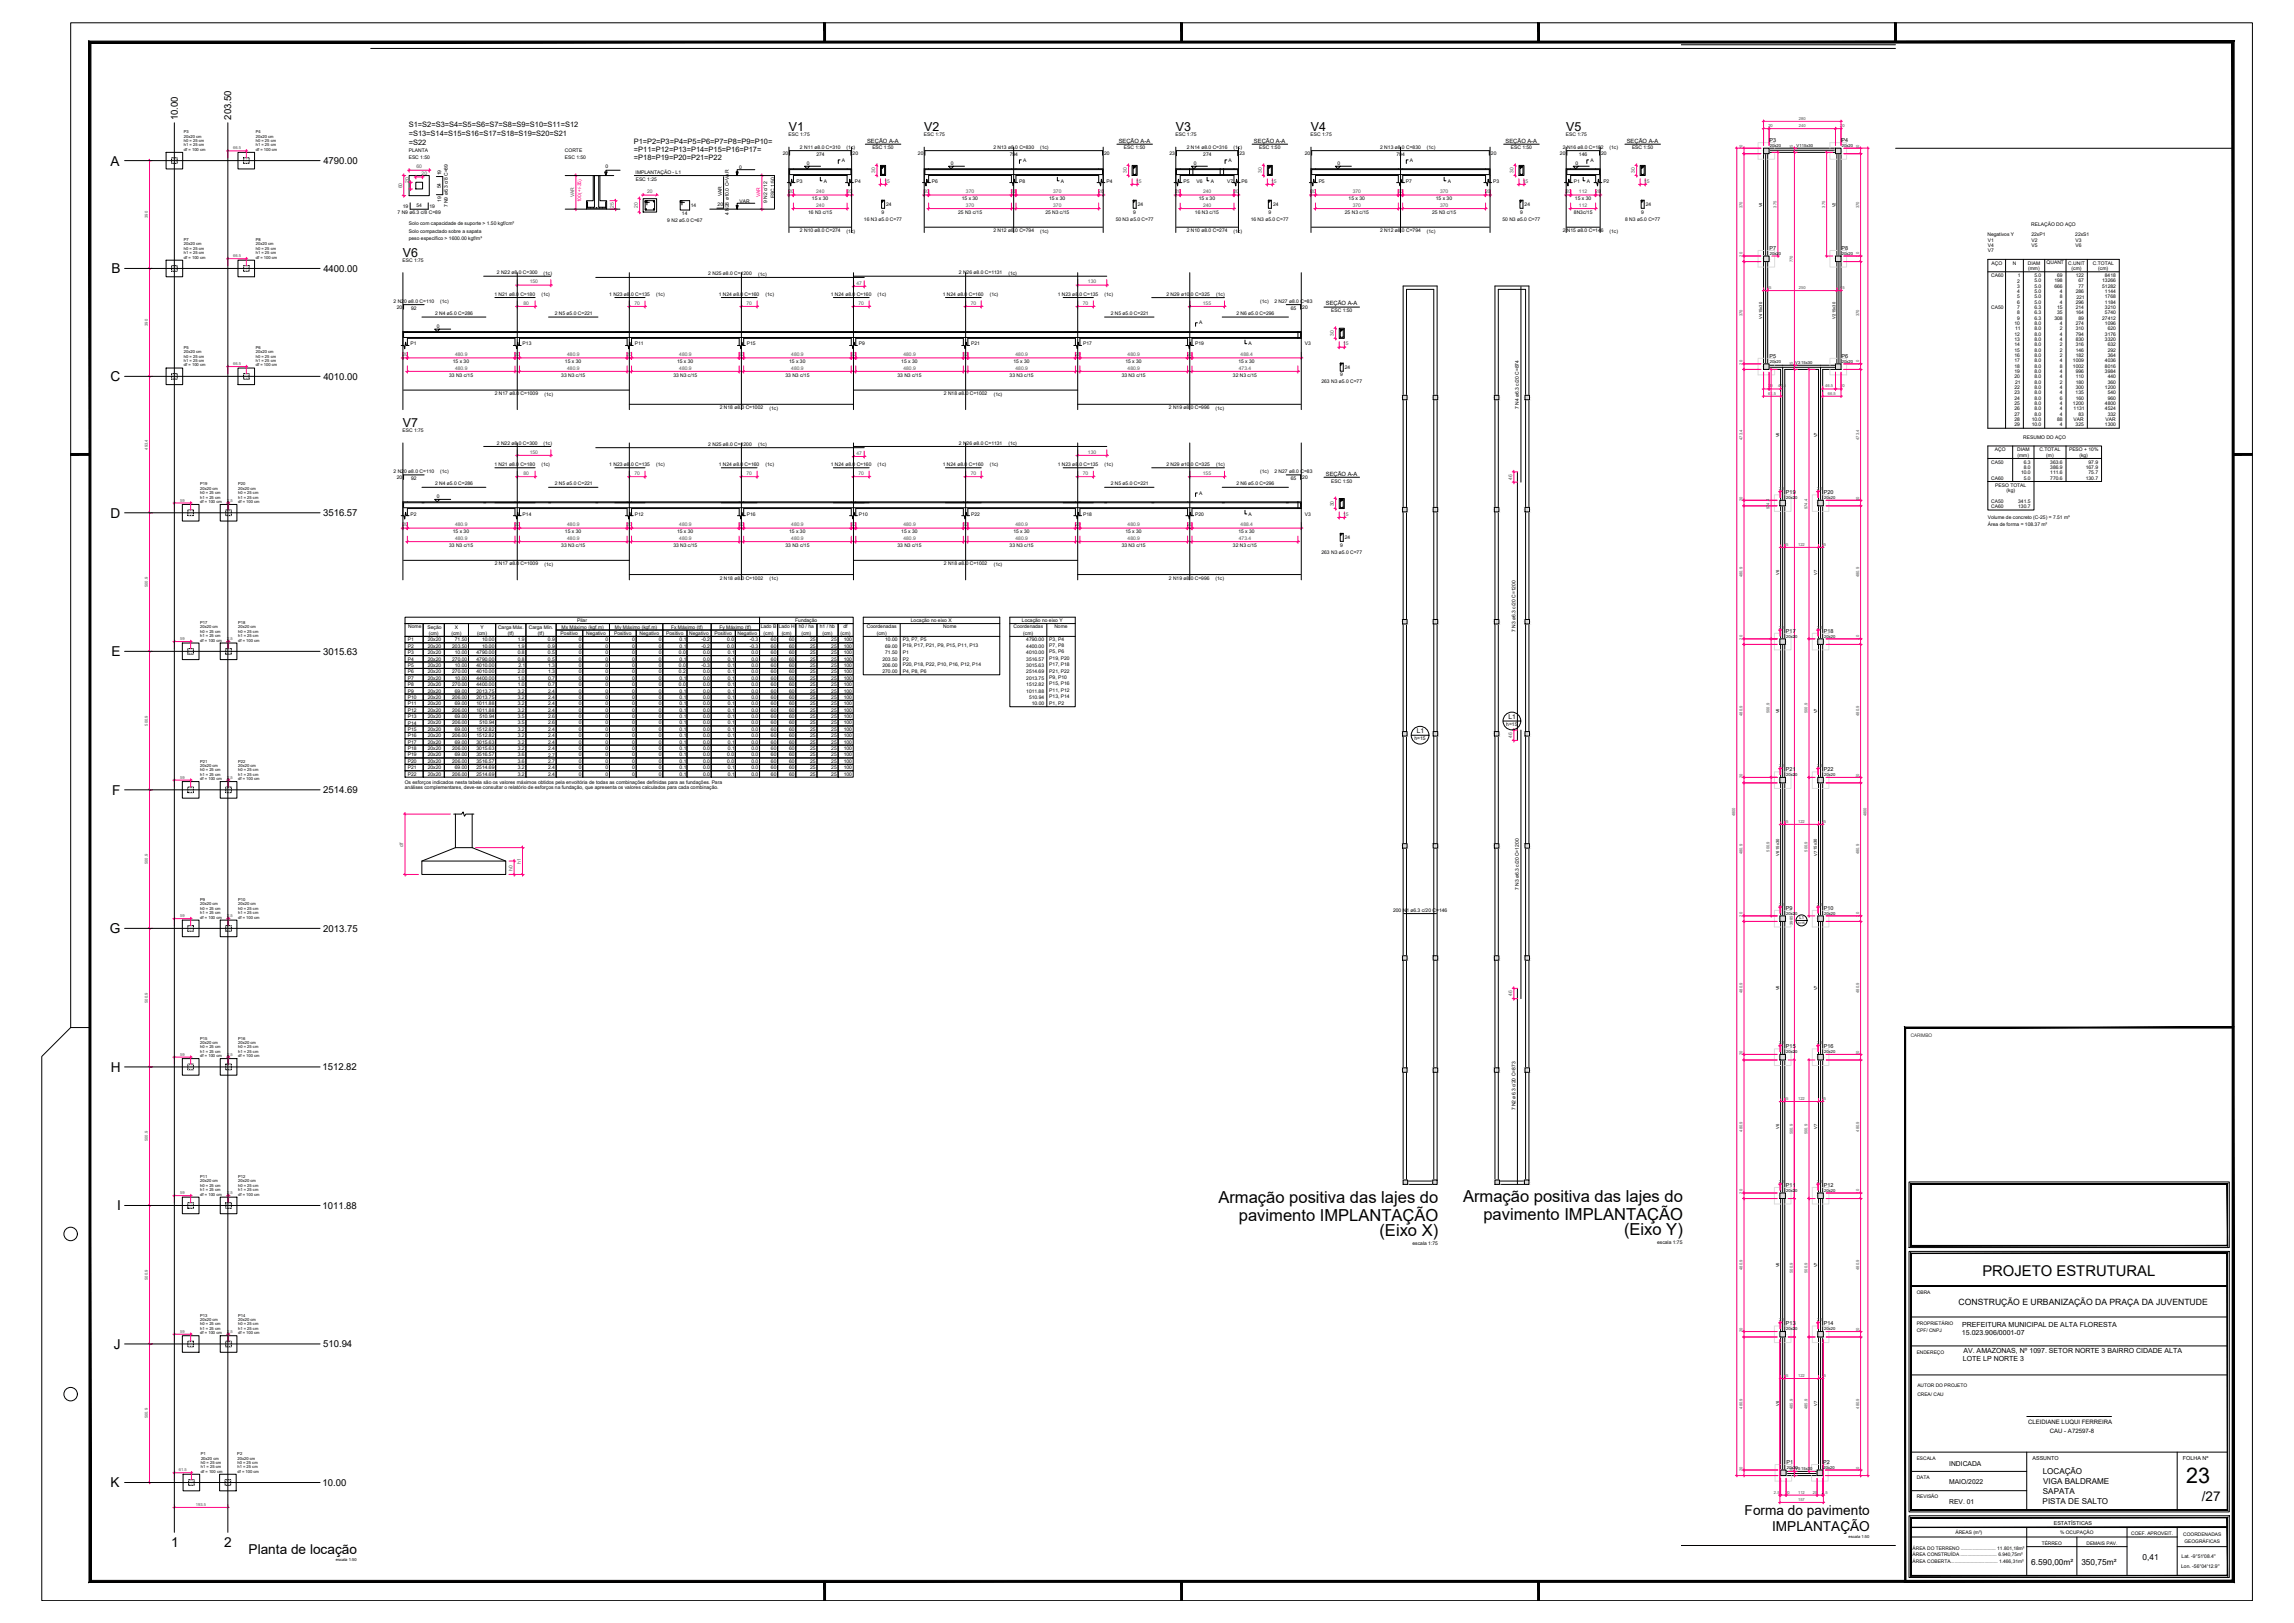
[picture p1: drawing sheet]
<svg xmlns="http://www.w3.org/2000/svg" width="1189mm" height="841mm" viewBox="0 0 1189 841" stroke-linecap="round" stroke-linejoin="round" font-family="sans-serif">
<defs><g id="words">
<text font-size="11.2" x="1133" y="768">23</text>
<g font-size="8.6">
<text x="631" y="623">Armação positiva das lajes do</text>
<text x="758" y="623">Armação positiva das lajes do</text>
<text x="642" y="633">pavimento IMPLANTAÇÃO</text>
<text x="769" y="632">pavimento IMPLANTAÇÃO</text>
<text x="715" y="641">(Eixo X)</text>
<text x="842" y="640">(Eixo Y)</text>
</g>
<text font-size="7.7" x="1027" y="661">PROJETO ESTRUTURAL</text>
<g font-size="7.1">
<text x="57" y="86">A</text>
<text x="58" y="142">B</text>
<text x="57" y="197">C</text>
<text x="57" y="268">D</text>
<text x="58" y="340">E</text>
<text x="58" y="412">F</text>
<text x="57" y="484">G</text>
<text x="58" y="555">H</text>
<text x="61" y="627">I</text>
<text x="59" y="699">J</text>
<text x="57" y="771">K</text>
<text x="904" y="785">Forma do pavimento</text>
<text x="918" y="793">IMPLANTAÇÃO</text>
<text x="89" y="802">1</text>
<text x="116" y="802">2</text>
<text x="129" y="805">Planta de locação</text>
</g>
<text font-size="7" x="1141" y="778">/27</text>
<g font-size="6.4">
<text x="409" y="68">V1</text>
<text x="479" y="68">V2</text>
<text x="609" y="68">V3</text>
<text x="679" y="68">V4</text>
<text x="812" y="68">V5</text>
<text x="209" y="133">V6</text>
<text x="209" y="221">V7</text>
</g>
<g font-size="4.9">
<text x="92" y="62" transform="rotate(-90 92 62)">10.00</text>
<text x="120" y="62" transform="rotate(-90 120 62)">203.50</text>
<text x="168" y="85">4790.00</text>
<text x="168" y="141">4400.00</text>
<text x="168" y="197">4010.00</text>
<text x="167" y="267">3516.57</text>
<text x="167" y="339">3015.63</text>
<text x="168" y="411">2514.69</text>
<text x="168" y="483">2013.75</text>
<text x="167" y="555">1512.82</text>
<text x="167" y="626">1011.88</text>
<text x="167" y="698">510.94</text>
<text x="167" y="770">10.00</text>
</g>
<text font-size="4.5" x="1015" y="676">CONSTRUÇÃO E URBANIZAÇÃO DA PRAÇA DA JUVENTUDE</text>
<g font-size="4.3">
<text x="1110" y="809">0,41</text>
<text x="1053" y="811">6.590,00m²</text>
<text x="1079" y="811">350,75m²</text>
</g>
<g font-size="4.2">
<text x="1059" y="764">LOCAÇÃO</text>
<text x="1059" y="769">VIGA BALDRAME</text>
<text x="1059" y="779">PISTA DE SALTO</text>
<text x="1059" y="774">SAPATA</text>
</g>
<g font-size="3.9">
<text x="212" y="71">=S13=S14=S15=S16=S17=S18=S19=S20=S21</text>
<text x="212" y="66">S1=S2=S3=S4=S5=S6=S7=S8=S9=S10=S11=S12</text>
<text x="212" y="75">=S22</text>
<text x="328" y="75">P1=P2=P3=P4=P5=P6=P7=P8=P9=P10=</text>
<text x="329" y="83">=P18=P19=P20=P21=P22</text>
<text x="329" y="79">=P11=P12=P13=P14=P15=P16=P17=</text>
</g>
<g font-size="3.6">
<text x="1017" y="688">PREFEITURA MUNICIPAL DE ALTA FLORESTA</text>
<text x="1017" y="692">15.023.906/0001-07</text>
<text x="1018" y="701">AV. AMAZONAS, Nº 1097. SETOR NORTE 3 BAIRRO CIDADE ALTA</text>
<text x="1017" y="705">LOTE LP NORTE 3</text>
</g>
<g font-size="3.5">
<text x="1010" y="759">INDICADA</text>
<text x="1010" y="769">MAIO/2022</text>
<text x="1010" y="779">REV. 01</text>
</g>
<g font-size="3.4">
<text x="782" y="373">L1</text>
<text x="734" y="380">L1</text>
</g>
<g font-size="3.1">
<text x="1051" y="738">CLEIDIANE LUQUI FERREIRA</text>
<text x="1062" y="743">CAU - A72597-8</text>
</g>
<g font-size="3">
<text x="449" y="74">SEÇÃO A-A</text>
<text x="580" y="74">SEÇÃO A-A</text>
<text x="650" y="74">SEÇÃO A-A</text>
<text x="780" y="74">SEÇÃO A-A</text>
<text x="843" y="74">SEÇÃO A-A</text>
<text x="687" y="158">SEÇÃO A-A</text>
<text x="687" y="247">SEÇÃO A-A</text>
</g>
<g font-size="2.8">
<text x="917" y="74">P3</text>
<text x="954" y="74">P4</text>
<text x="917" y="129">P7</text>
<text x="954" y="129">P8</text>
<text x="917" y="185">P5</text>
<text x="954" y="185">P6</text>
<text x="926" y="256">P19</text>
<text x="945" y="256">P20</text>
<text x="926" y="328">P17</text>
<text x="945" y="328">P18</text>
<text x="926" y="400">P21</text>
<text x="945" y="400">P22</text>
<text x="926" y="471">P9</text>
<text x="945" y="471">P10</text>
<text x="926" y="543">P15</text>
<text x="945" y="543">P16</text>
<text x="926" y="615">P11</text>
<text x="945" y="615">P12</text>
<text x="926" y="687">P13</text>
<text x="945" y="687">P14</text>
<text x="926" y="759">P1</text>
<text x="945" y="759">P2</text>
<text x="1053" y="756">ASSUNTO</text>
<text x="1131" y="756">FOLHA Nº</text>
<text x="1064" y="790">ESTATÍSTICAS</text>
</g>
<g font-size="2.6">
<text x="409" y="71">ESC 1:75</text>
<text x="479" y="71">ESC 1:75</text>
<text x="609" y="71">ESC 1:75</text>
<text x="679" y="71">ESC 1:75</text>
<text x="811" y="71">ESC 1:75</text>
<text x="415" y="77">2 N11 ø8.0 C=310</text>
<text x="439" y="77">(1c)</text>
<text x="452" y="77">ESC 1:50</text>
<text x="515" y="77">2 N13 ø8.0 C=830</text>
<text x="539" y="77">(1c)</text>
<text x="582" y="77">ESC 1:50</text>
<text x="615" y="77">2 N14 ø8.0 C=316</text>
<text x="639" y="77">(1c)</text>
<text x="653" y="77">ESC 1:50</text>
<text x="715" y="77">2 N13 ø8.0 C=830</text>
<text x="739" y="77">(1c)</text>
<text x="783" y="77">ESC 1:50</text>
<text x="810" y="77">2 N16 ø8.0 C=182</text>
<text x="834" y="77">(1c)</text>
<text x="846" y="77">ESC 1:50</text>
<text x="212" y="83">ESC 1:50</text>
<text x="212" y="79">PLANTA</text>
<text x="293" y="83">ESC 1:50</text>
<text x="293" y="79">CORTE</text>
<text x="406" y="80">20</text>
<text x="423" y="81">274</text>
<text x="436" y="84">A</text>
<text x="442" y="80">20</text>
<text x="476" y="80">20</text>
<text x="523" y="81">794</text>
<text x="530" y="84">A</text>
<text x="572" y="80">20</text>
<text x="606" y="80">23</text>
<text x="624" y="81">274</text>
<text x="637" y="84">A</text>
<text x="642" y="80">23</text>
<text x="676" y="80">20</text>
<text x="724" y="81">794</text>
<text x="731" y="84">A</text>
<text x="773" y="80">20</text>
<text x="808" y="80">20</text>
<text x="818" y="81">146</text>
<text x="824" y="84">A</text>
<text x="830" y="80">20</text>
<text x="314" y="87">0</text>
<text x="383" y="88">0</text>
<text x="418" y="85">0</text>
<text x="493" y="85">0</text>
<text x="619" y="85">0</text>
<text x="693" y="85">0</text>
<text x="816" y="85">0</text>
<text x="229" y="91" transform="rotate(-90 229 91)">19</text>
<text x="329" y="90">IMPLANTAÇÃO - L1</text>
<text x="329" y="94">ESC 1:25</text>
<text x="413" y="95">P3</text>
<text x="427" y="95">A</text>
<text x="443" y="95">P4</text>
<text x="483" y="95">P6</text>
<text x="528" y="95">P8</text>
<text x="550" y="95">A</text>
<text x="573" y="95">P4</text>
<text x="613" y="95">P5</text>
<text x="620" y="95">V6</text>
<text x="627" y="95">A</text>
<text x="636" y="95">V7</text>
<text x="643" y="95">P6</text>
<text x="683" y="95">P5</text>
<text x="729" y="95">P7</text>
<text x="750" y="95">A</text>
<text x="774" y="95">P3</text>
<text x="816" y="95">P1</text>
<text x="822" y="95">A</text>
<text x="831" y="95">P2</text>
<text x="228" y="98" transform="rotate(-90 228 98)">54</text>
<text x="374" y="102" transform="rotate(-90 374 102)">VAR</text>
<text x="209" y="108">19</text>
<text x="216" y="107">54</text>
<text x="223" y="108">19</text>
<text x="229" y="105" transform="rotate(-90 229 105)">19</text>
<text x="232" y="107" transform="rotate(-90 232 107)">7 N9 ø6.3 c/8 C=89</text>
<text x="358" y="107">14</text>
<text x="372" y="107">20</text>
<text x="383" y="105">VAR</text>
<text x="398" y="105" transform="rotate(-90 398 105)">9 N2 c/12</text>
<text x="401" y="103" transform="rotate(-90 401 103)">ESC 1:50</text>
<text x="421" y="104">15 x 30</text>
<text x="459" y="107">24</text>
<text x="498" y="104">15 x 30</text>
<text x="544" y="104">15 x 30</text>
<text x="590" y="107">24</text>
<text x="621" y="104">15 x 30</text>
<text x="660" y="107">24</text>
<text x="699" y="104">15 x 30</text>
<text x="744" y="104">15 x 30</text>
<text x="790" y="107">24</text>
<text x="816" y="104">15 x 30</text>
<text x="853" y="107">24</text>
<text x="206" y="111">7 N9 ø6.3 c/8 C=89</text>
<text x="353" y="112">14</text>
<text x="378" y="111" transform="rotate(-90 378 111)">4 N28 ø10.0 C=VAR</text>
<text x="419" y="111">16 N3 c/15</text>
<text x="457" y="111">9</text>
<text x="497" y="111">25 N3 c/15</text>
<text x="542" y="111">25 N3 c/15</text>
<text x="587" y="111">9</text>
<text x="619" y="111">16 N3 c/15</text>
<text x="657" y="111">9</text>
<text x="697" y="111">25 N3 c/15</text>
<text x="742" y="111">25 N3 c/15</text>
<text x="788" y="111">9</text>
<text x="816" y="111">8N3c/15</text>
<text x="851" y="111">9</text>
<text x="212" y="117">Solo com capacidade de suporte &gt; 1.50 kgf/cm²</text>
<text x="346" y="115">9 N2 ø5.0 C=67</text>
<text x="448" y="114">16 N3 ø5.0 C=77</text>
<text x="578" y="114">50 N3 ø5.0 C=77</text>
<text x="648" y="114">16 N3 ø5.0 C=77</text>
<text x="779" y="114">50 N3 ø5.0 C=77</text>
<text x="842" y="114">8 N3 ø5.0 C=77</text>
<text x="1053" y="117">RELAÇÃO DO AÇO</text>
<text x="212" y="124">peso específico &gt; 1600.00 kgf/m³</text>
<text x="212" y="120">Solo compactado sobre a sapata</text>
<text x="415" y="120">2 N10 ø8.0 C=274</text>
<text x="439" y="121">(1c)</text>
<text x="515" y="120">2 N12 ø8.0 C=794</text>
<text x="539" y="121">(1c)</text>
<text x="615" y="120">2 N10 ø8.0 C=274</text>
<text x="639" y="121">(1c)</text>
<text x="715" y="120">2 N12 ø8.0 C=794</text>
<text x="739" y="121">(1c)</text>
<text x="810" y="120">2 N15 ø8.0 C=146</text>
<text x="834" y="121">(1c)</text>
<text x="1030" y="123">Negativos Y</text>
<text x="1030" y="125">V1</text>
<text x="1053" y="122">22xP1</text>
<text x="1053" y="125">V2</text>
<text x="1076" y="122">22xS1</text>
<text x="1076" y="125">V3</text>
<text x="1030" y="128">V4</text>
<text x="1030" y="131">V7</text>
<text x="1053" y="128">V5</text>
<text x="1076" y="128">V6</text>
<text x="209" y="136">ESC 1:75</text>
<text x="1032" y="137">AÇO</text>
<text x="1043" y="137">N</text>
<text x="1051" y="137">DIAM</text>
<text x="1061" y="137">QUANT</text>
<text x="1072" y="137">C.UNIT</text>
<text x="1085" y="137">C.TOTAL</text>
<text x="258" y="142">2 N22 ø8.0 C=300</text>
<text x="282" y="142">(1c)</text>
<text x="367" y="143">2 N25 ø8.0 C=1200</text>
<text x="393" y="143">(1c)</text>
<text x="497" y="142">2 N26 ø8.0 C=1131</text>
<text x="523" y="142">(1c)</text>
<text x="1032" y="144">CA60</text>
<text x="1046" y="144">1</text>
<text x="1051" y="140">(mm)</text>
<text x="1054" y="144">5.0</text>
<text x="1066" y="144">69</text>
<text x="1074" y="140">(cm)</text>
<text x="1076" y="144">122</text>
<text x="1087" y="140">(cm)</text>
<text x="1091" y="144">8418</text>
<text x="1045" y="149">3</text>
<text x="1045" y="146">2</text>
<text x="1054" y="146">5.0</text>
<text x="1054" y="149">5.0</text>
<text x="1065" y="146">198</text>
<text x="1065" y="149">666</text>
<text x="1077" y="146">67</text>
<text x="1077" y="149">77</text>
<text x="1089" y="146">13266</text>
<text x="1089" y="149">51282</text>
<text x="256" y="153">1 N21 ø8.0 C=180</text>
<text x="281" y="153">(1c)</text>
<text x="316" y="153">1 N23 ø8.0 C=135</text>
<text x="340" y="153">(1c)</text>
<text x="372" y="153">1 N24 ø8.0 C=160</text>
<text x="397" y="153">(1c)</text>
<text x="431" y="153">1 N24 ø8.0 C=160</text>
<text x="455" y="153">(1c)</text>
<text x="489" y="153">1 N24 ø8.0 C=160</text>
<text x="513" y="153">(1c)</text>
<text x="548" y="153">1 N23 ø8.0 C=135</text>
<text x="572" y="153">(1c)</text>
<text x="604" y="153">2 N29 ø10.0 C=325</text>
<text x="630" y="153">(1c)</text>
<text x="1045" y="152">4</text>
<text x="1045" y="155">5</text>
<text x="1054" y="152">5.0</text>
<text x="1054" y="155">5.0</text>
<text x="1068" y="152">4</text>
<text x="1068" y="155">8</text>
<text x="1076" y="152">286</text>
<text x="1076" y="155">221</text>
<text x="1091" y="155">1768</text>
<text x="1091" y="152">1144</text>
<text x="204" y="157">2 N20 ø8.0 C=110</text>
<text x="206" y="160">20</text>
<text x="213" y="161">92</text>
<text x="228" y="157">(1c)</text>
<text x="653" y="157">(1c)</text>
<text x="660" y="157">2 N27 ø8.0 C=83</text>
<text x="669" y="161">65</text>
<text x="675" y="160">20</text>
<text x="690" y="162">ESC 1:50</text>
<text x="1032" y="160">CA50</text>
<text x="1045" y="157">6</text>
<text x="1045" y="160">7</text>
<text x="1054" y="160">6.3</text>
<text x="1054" y="157">5.0</text>
<text x="1066" y="160">15</text>
<text x="1068" y="157">4</text>
<text x="1076" y="157">296</text>
<text x="1076" y="160">214</text>
<text x="1091" y="157">1184</text>
<text x="1091" y="160">3210</text>
<text x="225" y="163">2 N4 ø5.0 C=286</text>
<text x="287" y="163">2 N5 ø5.0 C=221</text>
<text x="576" y="163">2 N5 ø5.0 C=221</text>
<text x="641" y="163">2 N6 ø5.0 C=296</text>
<text x="1045" y="163">8</text>
<text x="1045" y="166">9</text>
<text x="1054" y="163">6.3</text>
<text x="1054" y="166">6.3</text>
<text x="1065" y="166">308</text>
<text x="1066" y="163">35</text>
<text x="1076" y="163">164</text>
<text x="1077" y="166">89</text>
<text x="1089" y="166">27412</text>
<text x="1091" y="163">5740</text>
<text x="226" y="170">0</text>
<text x="621" y="168">A</text>
<text x="1044" y="168">10</text>
<text x="1044" y="171">11</text>
<text x="1054" y="168">8.0</text>
<text x="1054" y="171">8.0</text>
<text x="1054" y="174">8.0</text>
<text x="1068" y="168">4</text>
<text x="1068" y="171">2</text>
<text x="1076" y="168">274</text>
<text x="1076" y="171">310</text>
<text x="1076" y="174">794</text>
<text x="1091" y="168">1096</text>
<text x="1091" y="174">3176</text>
<text x="1092" y="171">620</text>
<text x="213" y="179">P1</text>
<text x="271" y="179">P13</text>
<text x="329" y="179">P11</text>
<text x="387" y="179">P15</text>
<text x="445" y="179">P9</text>
<text x="503" y="179">P21</text>
<text x="561" y="179">P17</text>
<text x="619" y="179">P19</text>
<text x="647" y="179">A</text>
<text x="676" y="179">V3</text>
<text x="1044" y="177">13</text>
<text x="1044" y="180">14</text>
<text x="1044" y="174">12</text>
<text x="1054" y="177">8.0</text>
<text x="1054" y="179">8.0</text>
<text x="1068" y="174">4</text>
<text x="1068" y="177">4</text>
<text x="1068" y="180">2</text>
<text x="1076" y="177">830</text>
<text x="1076" y="179">316</text>
<text x="1091" y="177">3320</text>
<text x="1092" y="179">632</text>
<text x="1044" y="182">15</text>
<text x="1044" y="185">16</text>
<text x="1054" y="182">8.0</text>
<text x="1054" y="185">8.0</text>
<text x="1068" y="182">2</text>
<text x="1068" y="185">2</text>
<text x="1076" y="182">146</text>
<text x="1076" y="185">182</text>
<text x="1092" y="185">364</text>
<text x="1092" y="182">292</text>
<text x="235" y="188">15 x 30</text>
<text x="293" y="188">15 x 30</text>
<text x="351" y="188">15 x 30</text>
<text x="409" y="188">15 x 30</text>
<text x="467" y="188">15 x 30</text>
<text x="525" y="188">15 x 30</text>
<text x="583" y="188">15 x 30</text>
<text x="642" y="188">15 x 30</text>
<text x="697" y="191">24</text>
<text x="1044" y="188">17</text>
<text x="1044" y="191">18</text>
<text x="1054" y="188">8.0</text>
<text x="1054" y="191">8.0</text>
<text x="1068" y="188">4</text>
<text x="1068" y="191">8</text>
<text x="1074" y="188">1009</text>
<text x="1074" y="191">1002</text>
<text x="1091" y="188">4036</text>
<text x="1091" y="191">8016</text>
<text x="233" y="195">33 N3 c/15</text>
<text x="291" y="195">33 N3 c/15</text>
<text x="349" y="195">33 N3 c/15</text>
<text x="407" y="195">33 N3 c/15</text>
<text x="465" y="195">33 N3 c/15</text>
<text x="523" y="195">33 N3 c/15</text>
<text x="581" y="195">33 N3 c/15</text>
<text x="639" y="195">32 N3 c/15</text>
<text x="695" y="195">9</text>
<text x="1044" y="193">19</text>
<text x="1044" y="196">20</text>
<text x="1054" y="193">8.0</text>
<text x="1054" y="196">8.0</text>
<text x="1068" y="193">4</text>
<text x="1068" y="196">4</text>
<text x="1076" y="193">996</text>
<text x="1076" y="196">110</text>
<text x="1091" y="193">3984</text>
<text x="1092" y="196">440</text>
<text x="685" y="199">263 N3 ø5.0 C=77</text>
<text x="1044" y="202">22</text>
<text x="1044" y="199">21</text>
<text x="1054" y="199">8.0</text>
<text x="1054" y="202">8.0</text>
<text x="1068" y="202">4</text>
<text x="1068" y="199">2</text>
<text x="1076" y="199">180</text>
<text x="1076" y="202">300</text>
<text x="1091" y="202">1200</text>
<text x="1092" y="199">360</text>
<text x="256" y="205">2 N17 ø8.0 C=1009</text>
<text x="282" y="205">(1c)</text>
<text x="489" y="205">2 N18 ø8.0 C=1002</text>
<text x="515" y="205">(1c)</text>
<text x="1044" y="204">23</text>
<text x="1044" y="207">24</text>
<text x="1044" y="210">25</text>
<text x="1054" y="204">8.0</text>
<text x="1054" y="207">8.0</text>
<text x="1054" y="210">8.0</text>
<text x="1068" y="204">4</text>
<text x="1068" y="207">6</text>
<text x="1068" y="210">4</text>
<text x="1074" y="210">1200</text>
<text x="1076" y="204">135</text>
<text x="1076" y="207">160</text>
<text x="1091" y="210">4800</text>
<text x="1092" y="204">540</text>
<text x="1092" y="207">960</text>
<text x="373" y="212">2 N18 ø8.0 C=1002</text>
<text x="399" y="212">(1c)</text>
<text x="606" y="212">2 N19 ø8.0 C=996</text>
<text x="630" y="212">(1c)</text>
<text x="787" y="212" transform="rotate(-90 787 212)">7 N4 ø6.3 c/20 C=874</text>
<text x="1044" y="213">26</text>
<text x="1044" y="215">27</text>
<text x="1054" y="213">8.0</text>
<text x="1054" y="215">8.0</text>
<text x="1068" y="213">4</text>
<text x="1068" y="215">4</text>
<text x="1075" y="213">1131</text>
<text x="1077" y="215">83</text>
<text x="1091" y="213">4524</text>
<text x="1092" y="215">332</text>
<text x="1044" y="218">28</text>
<text x="1044" y="221">29</text>
<text x="1053" y="218">10.0</text>
<text x="1053" y="221">10.0</text>
<text x="1066" y="218">88</text>
<text x="1068" y="221">4</text>
<text x="1075" y="218">VAR</text>
<text x="1076" y="221">325</text>
<text x="1091" y="221">1300</text>
<text x="1091" y="218">VAR</text>
<text x="209" y="224">ESC 1:75</text>
<text x="1049" y="227">RESUMO DO AÇO</text>
<text x="258" y="230">2 N22 ø8.0 C=300</text>
<text x="282" y="231">(1c)</text>
<text x="367" y="231">2 N25 ø8.0 C=1200</text>
<text x="393" y="231">(1c)</text>
<text x="497" y="230">2 N26 ø8.0 C=1131</text>
<text x="523" y="231">(1c)</text>
<text x="1034" y="234">AÇO</text>
<text x="1045" y="234">DIAM</text>
<text x="1057" y="234">C.TOTAL</text>
<text x="1072" y="234">PESO + 10%</text>
<text x="1046" y="237">(mm)</text>
<text x="1060" y="237">(m)</text>
<text x="1078" y="237">(kg)</text>
<text x="204" y="245">2 N20 ø8.0 C=110</text>
<text x="228" y="245">(1c)</text>
<text x="256" y="241">1 N21 ø8.0 C=180</text>
<text x="281" y="242">(1c)</text>
<text x="316" y="241">1 N23 ø8.0 C=135</text>
<text x="340" y="242">(1c)</text>
<text x="372" y="241">1 N24 ø8.0 C=160</text>
<text x="397" y="242">(1c)</text>
<text x="431" y="241">1 N24 ø8.0 C=160</text>
<text x="455" y="242">(1c)</text>
<text x="489" y="241">1 N24 ø8.0 C=160</text>
<text x="513" y="242">(1c)</text>
<text x="548" y="241">1 N23 ø8.0 C=135</text>
<text x="572" y="242">(1c)</text>
<text x="604" y="241">2 N29 ø10.0 C=325</text>
<text x="630" y="242">(1c)</text>
<text x="653" y="245">(1c)</text>
<text x="660" y="245">2 N27 ø8.0 C=83</text>
<text x="1032" y="240">CA50</text>
<text x="1047" y="246">10.0</text>
<text x="1049" y="240">6.3</text>
<text x="1049" y="243">8.0</text>
<text x="1063" y="240">363.6</text>
<text x="1063" y="243">386.9</text>
<text x="1063" y="246">111.6</text>
<text x="1081" y="243">167.9</text>
<text x="1082" y="240">97.9</text>
<text x="1082" y="246">75.7</text>
<text x="206" y="248">20</text>
<text x="213" y="249">92</text>
<text x="225" y="252">2 N4 ø5.0 C=286</text>
<text x="287" y="252">2 N5 ø5.0 C=221</text>
<text x="576" y="252">2 N5 ø5.0 C=221</text>
<text x="641" y="252">2 N6 ø5.0 C=296</text>
<text x="669" y="249">65</text>
<text x="675" y="248">20</text>
<text x="690" y="250">ESC 1:50</text>
<text x="1032" y="249">CA60</text>
<text x="1049" y="249">5.0</text>
<text x="1063" y="249">770.6</text>
<text x="1081" y="249">130.7</text>
<text x="226" y="258">0</text>
<text x="621" y="256">A</text>
<text x="1034" y="252">PESO TOTAL</text>
<text x="1040" y="255">(kg)</text>
<text x="1032" y="261">CA50</text>
<text x="1032" y="263">CA60</text>
<text x="1046" y="261">341.5</text>
<text x="1046" y="263">130.7</text>
<text x="213" y="267">P2</text>
<text x="271" y="267">P14</text>
<text x="329" y="267">P12</text>
<text x="387" y="267">P16</text>
<text x="445" y="267">P10</text>
<text x="503" y="267">P22</text>
<text x="561" y="267">P18</text>
<text x="619" y="267">P20</text>
<text x="647" y="267">A</text>
<text x="676" y="267">V3</text>
<text x="1030" y="269">Volume de concreto (C-25) = 7.51 m³</text>
<text x="1030" y="273">Área de forma = 108.37 m²</text>
<text x="235" y="276">15 x 30</text>
<text x="293" y="276">15 x 30</text>
<text x="351" y="276">15 x 30</text>
<text x="409" y="276">15 x 30</text>
<text x="467" y="276">15 x 30</text>
<text x="525" y="276">15 x 30</text>
<text x="583" y="276">15 x 30</text>
<text x="642" y="276">15 x 30</text>
<text x="697" y="279">24</text>
<text x="233" y="283">33 N3 c/15</text>
<text x="291" y="283">33 N3 c/15</text>
<text x="349" y="283">33 N3 c/15</text>
<text x="407" y="283">33 N3 c/15</text>
<text x="465" y="283">33 N3 c/15</text>
<text x="523" y="283">33 N3 c/15</text>
<text x="581" y="283">33 N3 c/15</text>
<text x="639" y="283">32 N3 c/15</text>
<text x="685" y="287">263 N3 ø5.0 C=77</text>
<text x="695" y="283">9</text>
<text x="256" y="293">2 N17 ø8.0 C=1009</text>
<text x="282" y="293">(1c)</text>
<text x="489" y="293">2 N18 ø8.0 C=1002</text>
<text x="515" y="293">(1c)</text>
<text x="373" y="300">2 N18 ø8.0 C=1002</text>
<text x="399" y="301">(1c)</text>
<text x="606" y="300">2 N19 ø8.0 C=996</text>
<text x="630" y="301">(1c)</text>
<text x="299" y="322">Pilar</text>
<text x="412" y="322">Fundação</text>
<text x="472" y="322">Locação no eixo X</text>
<text x="530" y="322">Locação no eixo Y</text>
<text x="212" y="326">Nome</text>
<text x="222" y="326">Seção</text>
<text x="222" y="329">(cm)</text>
<text x="234" y="329">(cm)</text>
<text x="236" y="326">X</text>
<text x="247" y="329">(cm)</text>
<text x="249" y="326">Y</text>
<text x="258" y="326">Carga Máx.</text>
<text x="263" y="329">(tf)</text>
<text x="274" y="326">Carga Mín.</text>
<text x="279" y="329">(tf)</text>
<text x="291" y="329">Positivo</text>
<text x="291" y="326">Mx Máximo (kgf.m)</text>
<text x="304" y="329">Negativo</text>
<text x="318" y="329">Positivo</text>
<text x="319" y="326">My Máximo (kgf.m)</text>
<text x="331" y="329">Negativo</text>
<text x="345" y="329">Positivo</text>
<text x="348" y="326">Fx Máximo (tf)</text>
<text x="357" y="329">Negativo</text>
<text x="370" y="329">Positivo</text>
<text x="373" y="326">Fy Máximo (tf)</text>
<text x="382" y="329">Negativo</text>
<text x="394" y="326">Lado B</text>
<text x="396" y="329">(cm)</text>
<text x="404" y="326">Lado H</text>
<text x="405" y="329">(cm)</text>
<text x="414" y="326">h0 / ha</text>
<text x="415" y="329">(cm)</text>
<text x="425" y="326">h1 / hb</text>
<text x="426" y="329">(cm)</text>
<text x="436" y="329">(cm)</text>
<text x="437" y="326">df</text>
<text x="449" y="326">Coordenadas</text>
<text x="454" y="329">(cm)</text>
<text x="489" y="326">Nome</text>
<text x="525" y="326">Coordenadas</text>
<text x="530" y="329">(cm)</text>
<text x="546" y="326">Nome</text>
<text x="785" y="327" transform="rotate(-90 785 327)">7 N3 ø6.3 c/20 C=1200</text>
<text x="211" y="332">P1</text>
<text x="211" y="336">P2</text>
<text x="222" y="332">20x20</text>
<text x="222" y="336">20x20</text>
<text x="234" y="336">203.50</text>
<text x="236" y="332">71.50</text>
<text x="250" y="332">10.00</text>
<text x="250" y="336">10.00</text>
<text x="268" y="332">1.9</text>
<text x="268" y="336">1.9</text>
<text x="284" y="332">0.9</text>
<text x="284" y="336">0.9</text>
<text x="300" y="332">0</text>
<text x="300" y="336">0</text>
<text x="314" y="332">0</text>
<text x="314" y="336">0</text>
<text x="328" y="332">0</text>
<text x="328" y="336">0</text>
<text x="341" y="332">0</text>
<text x="341" y="336">0</text>
<text x="352" y="332">0.1</text>
<text x="352" y="336">0.1</text>
<text x="364" y="332">-0.2</text>
<text x="364" y="336">-0.2</text>
<text x="377" y="332">0.0</text>
<text x="377" y="336">0.0</text>
<text x="389" y="332">-0.3</text>
<text x="389" y="336">-0.3</text>
<text x="400" y="332">60</text>
<text x="400" y="336">60</text>
<text x="409" y="332">60</text>
<text x="409" y="336">60</text>
<text x="420" y="332">25</text>
<text x="420" y="336">25</text>
<text x="431" y="332">25</text>
<text x="431" y="336">25</text>
<text x="437" y="332">100</text>
<text x="437" y="336">100</text>
<text x="459" y="332">10.00</text>
<text x="459" y="336">69.00</text>
<text x="468" y="332">P3, P7, P5</text>
<text x="468" y="335">P19, P17, P21, P9, P15, P11, P13</text>
<text x="532" y="332">4790.00</text>
<text x="532" y="336">4400.00</text>
<text x="544" y="332">P3, P4</text>
<text x="544" y="335">P7, P8</text>
<text x="211" y="339">P3</text>
<text x="222" y="339">20x20</text>
<text x="236" y="339">10.00</text>
<text x="247" y="339">4790.00</text>
<text x="268" y="339">0.8</text>
<text x="284" y="339">0.5</text>
<text x="300" y="339">0</text>
<text x="314" y="339">0</text>
<text x="328" y="339">0</text>
<text x="341" y="339">0</text>
<text x="352" y="339">0.0</text>
<text x="364" y="339">0.0</text>
<text x="377" y="339">0.1</text>
<text x="389" y="339">0.0</text>
<text x="400" y="339">60</text>
<text x="409" y="339">60</text>
<text x="420" y="339">25</text>
<text x="431" y="339">25</text>
<text x="437" y="339">100</text>
<text x="459" y="339">71.50</text>
<text x="468" y="339">P1</text>
<text x="532" y="339">4010.00</text>
<text x="544" y="339">P5, P6</text>
<text x="544" y="342">P19, P20</text>
<text x="211" y="342">P4</text>
<text x="211" y="346">P5</text>
<text x="222" y="342">20x20</text>
<text x="222" y="346">20x20</text>
<text x="234" y="342">270.00</text>
<text x="236" y="346">10.00</text>
<text x="247" y="342">4790.00</text>
<text x="247" y="346">4010.00</text>
<text x="268" y="342">0.8</text>
<text x="269" y="346">2.1</text>
<text x="284" y="342">0.5</text>
<text x="284" y="346">1.3</text>
<text x="300" y="342">0</text>
<text x="300" y="346">0</text>
<text x="314" y="342">0</text>
<text x="314" y="346">0</text>
<text x="328" y="342">0</text>
<text x="328" y="346">0</text>
<text x="341" y="342">0</text>
<text x="341" y="346">0</text>
<text x="352" y="346">0.0</text>
<text x="352" y="342">0.1</text>
<text x="364" y="346">-0.3</text>
<text x="364" y="342">0.0</text>
<text x="377" y="342">0.1</text>
<text x="377" y="346">0.1</text>
<text x="389" y="342">0.0</text>
<text x="389" y="346">0.0</text>
<text x="400" y="342">60</text>
<text x="400" y="346">60</text>
<text x="409" y="342">60</text>
<text x="409" y="346">60</text>
<text x="420" y="342">25</text>
<text x="420" y="346">25</text>
<text x="431" y="342">25</text>
<text x="431" y="346">25</text>
<text x="437" y="342">100</text>
<text x="437" y="346">100</text>
<text x="457" y="342">203.50</text>
<text x="457" y="346">206.00</text>
<text x="468" y="342">P2</text>
<text x="468" y="345">P20, P18, P22, P10, P16, P12, P14</text>
<text x="532" y="342">3516.57</text>
<text x="532" y="346">3015.63</text>
<text x="544" y="345">P17, P18</text>
<text x="211" y="349">P6</text>
<text x="211" y="352">P7</text>
<text x="222" y="349">20x20</text>
<text x="222" y="352">20x20</text>
<text x="234" y="349">270.00</text>
<text x="236" y="352">10.00</text>
<text x="247" y="349">4010.00</text>
<text x="247" y="352">4400.00</text>
<text x="268" y="349">2.0</text>
<text x="268" y="352">1.0</text>
<text x="284" y="349">1.3</text>
<text x="284" y="352">0.7</text>
<text x="300" y="349">0</text>
<text x="300" y="352">0</text>
<text x="314" y="349">0</text>
<text x="314" y="352">0</text>
<text x="328" y="349">0</text>
<text x="328" y="352">0</text>
<text x="341" y="349">0</text>
<text x="341" y="352">0</text>
<text x="352" y="349">0.2</text>
<text x="352" y="352">0.1</text>
<text x="364" y="349">0.0</text>
<text x="364" y="352">0.0</text>
<text x="377" y="349">0.1</text>
<text x="377" y="352">0.1</text>
<text x="389" y="349">0.0</text>
<text x="389" y="352">0.0</text>
<text x="400" y="349">60</text>
<text x="400" y="352">60</text>
<text x="409" y="349">60</text>
<text x="409" y="352">60</text>
<text x="420" y="349">25</text>
<text x="420" y="352">25</text>
<text x="431" y="349">25</text>
<text x="431" y="352">25</text>
<text x="437" y="349">100</text>
<text x="437" y="352">100</text>
<text x="457" y="349">270.00</text>
<text x="468" y="349">P4, P8, P6</text>
<text x="532" y="349">2514.69</text>
<text x="532" y="352">2013.75</text>
<text x="544" y="349">P21, P22</text>
<text x="544" y="352">P9, P10</text>
<text x="211" y="356">P8</text>
<text x="211" y="359">P9</text>
<text x="222" y="356">20x20</text>
<text x="222" y="359">20x20</text>
<text x="234" y="356">270.00</text>
<text x="236" y="359">69.00</text>
<text x="247" y="359">2013.75</text>
<text x="247" y="356">4400.00</text>
<text x="268" y="356">1.0</text>
<text x="268" y="359">3.2</text>
<text x="284" y="356">0.7</text>
<text x="284" y="359">2.4</text>
<text x="300" y="356">0</text>
<text x="300" y="359">0</text>
<text x="314" y="356">0</text>
<text x="314" y="359">0</text>
<text x="328" y="356">0</text>
<text x="328" y="359">0</text>
<text x="341" y="356">0</text>
<text x="341" y="359">0</text>
<text x="352" y="356">0.0</text>
<text x="352" y="359">0.1</text>
<text x="364" y="356">0.0</text>
<text x="364" y="359">0.0</text>
<text x="377" y="356">0.1</text>
<text x="377" y="359">0.1</text>
<text x="389" y="356">0.0</text>
<text x="389" y="359">0.0</text>
<text x="400" y="356">60</text>
<text x="400" y="359">60</text>
<text x="409" y="356">60</text>
<text x="409" y="359">60</text>
<text x="420" y="356">25</text>
<text x="420" y="359">25</text>
<text x="431" y="356">25</text>
<text x="431" y="359">25</text>
<text x="437" y="356">100</text>
<text x="437" y="359">100</text>
<text x="532" y="356">1512.82</text>
<text x="532" y="359">1011.88</text>
<text x="544" y="355">P15, P16</text>
<text x="544" y="359">P11, P12</text>
<text x="211" y="362">P10</text>
<text x="211" y="366">P11</text>
<text x="222" y="362">20x20</text>
<text x="222" y="365">20x20</text>
<text x="234" y="362">206.00</text>
<text x="236" y="365">69.00</text>
<text x="247" y="362">2013.75</text>
<text x="247" y="365">1011.88</text>
<text x="268" y="362">3.2</text>
<text x="268" y="365">3.2</text>
<text x="284" y="362">2.4</text>
<text x="284" y="366">2.4</text>
<text x="300" y="362">0</text>
<text x="300" y="365">0</text>
<text x="314" y="362">0</text>
<text x="314" y="365">0</text>
<text x="328" y="362">0</text>
<text x="328" y="365">0</text>
<text x="341" y="362">0</text>
<text x="341" y="365">0</text>
<text x="352" y="362">0.1</text>
<text x="352" y="365">0.1</text>
<text x="364" y="362">0.0</text>
<text x="364" y="365">0.0</text>
<text x="377" y="362">0.1</text>
<text x="377" y="365">0.1</text>
<text x="389" y="362">0.0</text>
<text x="389" y="365">0.0</text>
<text x="400" y="362">60</text>
<text x="400" y="365">60</text>
<text x="409" y="362">60</text>
<text x="409" y="365">60</text>
<text x="420" y="362">25</text>
<text x="420" y="365">25</text>
<text x="431" y="362">25</text>
<text x="431" y="365">25</text>
<text x="437" y="362">100</text>
<text x="437" y="365">100</text>
<text x="533" y="362">510.94</text>
<text x="535" y="365">10.00</text>
<text x="544" y="362">P13, P14</text>
<text x="544" y="365">P1, P2</text>
<text x="211" y="369">P12</text>
<text x="222" y="369">20x20</text>
<text x="234" y="369">206.00</text>
<text x="247" y="369">1011.88</text>
<text x="268" y="369">3.2</text>
<text x="284" y="369">2.4</text>
<text x="300" y="369">0</text>
<text x="314" y="369">0</text>
<text x="328" y="369">0</text>
<text x="341" y="369">0</text>
<text x="352" y="369">0.1</text>
<text x="364" y="369">0.0</text>
<text x="377" y="369">0.1</text>
<text x="389" y="369">0.0</text>
<text x="400" y="369">60</text>
<text x="409" y="369">60</text>
<text x="420" y="369">25</text>
<text x="431" y="369">25</text>
<text x="437" y="369">100</text>
<text x="211" y="372">P13</text>
<text x="211" y="375">P14</text>
<text x="222" y="372">20x20</text>
<text x="222" y="375">20x20</text>
<text x="234" y="375">206.00</text>
<text x="236" y="372">69.00</text>
<text x="248" y="372">510.94</text>
<text x="248" y="375">510.94</text>
<text x="268" y="372">3.5</text>
<text x="268" y="375">3.5</text>
<text x="284" y="372">2.6</text>
<text x="284" y="375">2.6</text>
<text x="300" y="372">0</text>
<text x="300" y="375">0</text>
<text x="314" y="372">0</text>
<text x="314" y="375">0</text>
<text x="328" y="372">0</text>
<text x="328" y="375">0</text>
<text x="341" y="372">0</text>
<text x="341" y="375">0</text>
<text x="352" y="372">0.1</text>
<text x="352" y="375">0.1</text>
<text x="364" y="372">0.0</text>
<text x="364" y="375">0.0</text>
<text x="377" y="372">0.1</text>
<text x="377" y="375">0.1</text>
<text x="389" y="372">0.0</text>
<text x="389" y="375">0.0</text>
<text x="400" y="372">60</text>
<text x="400" y="375">60</text>
<text x="409" y="372">60</text>
<text x="409" y="375">60</text>
<text x="420" y="372">25</text>
<text x="420" y="375">25</text>
<text x="431" y="372">25</text>
<text x="431" y="375">25</text>
<text x="437" y="372">100</text>
<text x="437" y="375">100</text>
<text x="781" y="376">h=15</text>
<text x="211" y="379">P15</text>
<text x="211" y="382">P16</text>
<text x="222" y="379">20x20</text>
<text x="222" y="382">20x20</text>
<text x="234" y="382">206.00</text>
<text x="236" y="379">69.00</text>
<text x="247" y="379">1512.82</text>
<text x="247" y="382">1512.82</text>
<text x="268" y="379">3.2</text>
<text x="268" y="382">3.2</text>
<text x="284" y="379">2.4</text>
<text x="284" y="382">2.4</text>
<text x="300" y="379">0</text>
<text x="300" y="382">0</text>
<text x="314" y="379">0</text>
<text x="314" y="382">0</text>
<text x="328" y="379">0</text>
<text x="328" y="382">0</text>
<text x="341" y="379">0</text>
<text x="341" y="382">0</text>
<text x="352" y="379">0.1</text>
<text x="352" y="382">0.1</text>
<text x="364" y="379">0.0</text>
<text x="364" y="382">0.0</text>
<text x="377" y="379">0.1</text>
<text x="377" y="382">0.1</text>
<text x="389" y="379">0.0</text>
<text x="389" y="382">0.0</text>
<text x="400" y="379">60</text>
<text x="400" y="382">60</text>
<text x="409" y="379">60</text>
<text x="409" y="382">60</text>
<text x="420" y="379">25</text>
<text x="420" y="382">25</text>
<text x="431" y="379">25</text>
<text x="431" y="382">25</text>
<text x="437" y="379">100</text>
<text x="437" y="382">100</text>
<text x="733" y="384">h=15</text>
<text x="211" y="385">P17</text>
<text x="211" y="389">P18</text>
<text x="222" y="385">20x20</text>
<text x="222" y="389">20x20</text>
<text x="234" y="389">206.00</text>
<text x="236" y="385">69.00</text>
<text x="247" y="385">3015.63</text>
<text x="247" y="389">3015.63</text>
<text x="268" y="385">3.2</text>
<text x="268" y="389">3.2</text>
<text x="284" y="385">2.4</text>
<text x="284" y="389">2.4</text>
<text x="300" y="385">0</text>
<text x="300" y="389">0</text>
<text x="314" y="385">0</text>
<text x="314" y="389">0</text>
<text x="328" y="385">0</text>
<text x="328" y="389">0</text>
<text x="341" y="385">0</text>
<text x="341" y="389">0</text>
<text x="352" y="385">0.1</text>
<text x="352" y="389">0.1</text>
<text x="364" y="385">0.0</text>
<text x="364" y="389">0.0</text>
<text x="377" y="385">0.1</text>
<text x="377" y="389">0.1</text>
<text x="389" y="385">0.0</text>
<text x="389" y="389">0.0</text>
<text x="400" y="385">60</text>
<text x="400" y="389">60</text>
<text x="409" y="385">60</text>
<text x="409" y="389">60</text>
<text x="420" y="385">25</text>
<text x="420" y="389">25</text>
<text x="431" y="385">25</text>
<text x="431" y="389">25</text>
<text x="437" y="385">100</text>
<text x="437" y="389">100</text>
<text x="211" y="392">P19</text>
<text x="211" y="395">P20</text>
<text x="222" y="392">20x20</text>
<text x="222" y="395">20x20</text>
<text x="234" y="395">206.00</text>
<text x="236" y="392">69.00</text>
<text x="247" y="392">3516.57</text>
<text x="247" y="395">3516.57</text>
<text x="268" y="392">3.6</text>
<text x="268" y="395">3.6</text>
<text x="284" y="392">2.7</text>
<text x="284" y="395">2.7</text>
<text x="300" y="392">0</text>
<text x="300" y="395">0</text>
<text x="314" y="392">0</text>
<text x="314" y="395">0</text>
<text x="328" y="392">0</text>
<text x="328" y="395">0</text>
<text x="341" y="392">0</text>
<text x="341" y="395">0</text>
<text x="352" y="392">0.1</text>
<text x="352" y="395">0.1</text>
<text x="364" y="392">0.0</text>
<text x="364" y="395">0.0</text>
<text x="377" y="392">0.0</text>
<text x="377" y="395">0.0</text>
<text x="389" y="392">0.0</text>
<text x="389" y="395">0.0</text>
<text x="400" y="392">60</text>
<text x="400" y="395">60</text>
<text x="409" y="392">60</text>
<text x="409" y="395">60</text>
<text x="420" y="392">25</text>
<text x="420" y="395">25</text>
<text x="431" y="392">25</text>
<text x="431" y="395">25</text>
<text x="437" y="392">100</text>
<text x="437" y="395">100</text>
<text x="211" y="399">P21</text>
<text x="211" y="402">P22</text>
<text x="222" y="399">20x20</text>
<text x="222" y="402">20x20</text>
<text x="234" y="402">206.00</text>
<text x="236" y="399">69.00</text>
<text x="247" y="399">2514.69</text>
<text x="247" y="402">2514.69</text>
<text x="268" y="399">3.2</text>
<text x="268" y="402">3.2</text>
<text x="284" y="399">2.4</text>
<text x="284" y="402">2.4</text>
<text x="300" y="399">0</text>
<text x="300" y="402">0</text>
<text x="314" y="399">0</text>
<text x="314" y="402">0</text>
<text x="328" y="399">0</text>
<text x="328" y="402">0</text>
<text x="341" y="399">0</text>
<text x="341" y="402">0</text>
<text x="352" y="399">0.1</text>
<text x="352" y="402">0.1</text>
<text x="364" y="399">0.0</text>
<text x="364" y="402">0.0</text>
<text x="377" y="399">0.1</text>
<text x="377" y="402">0.1</text>
<text x="389" y="399">0.0</text>
<text x="389" y="402">0.0</text>
<text x="400" y="399">60</text>
<text x="400" y="402">60</text>
<text x="409" y="399">60</text>
<text x="409" y="402">60</text>
<text x="420" y="399">25</text>
<text x="420" y="402">25</text>
<text x="431" y="399">25</text>
<text x="431" y="402">25</text>
<text x="437" y="399">100</text>
<text x="437" y="402">100</text>
<text x="210" y="406">Os esforços indicados nesta tabela são os valores máximos obtidos pela envoltória de todas as combinações definidas para as fundações. Para</text>
<text x="210" y="409">análises complementares, deve-se consultar o relatório de esforços na fundação, que apresenta os valores calculados para cada combinação.</text>
<text x="787" y="461" transform="rotate(-90 787 461)">7 N3 ø6.3 c/20 C=1200</text>
<text x="722" y="472">200 N1 ø6.3 c/20 C=146</text>
<text x="785" y="575" transform="rotate(-90 785 575)">7 N2 ø6.3 c/20 C=873</text>
<text x="732" y="645">escala 1:75</text>
<text x="859" y="645">escala 1:75</text>
<text x="1131" y="807">Lat. -9°51'08.4''</text>
<text x="1130" y="812">Lon. -56°04'12.9''</text>
</g>
<g font-size="2.6" fill="#545454">
<text x="216" y="87">60</text>
<text x="454" y="90" transform="rotate(-90 454 90)">30</text>
<text x="584" y="90" transform="rotate(-90 584 90)">30</text>
<text x="654" y="90" transform="rotate(-90 654 90)">30</text>
<text x="784" y="90" transform="rotate(-90 784 90)">30</text>
<text x="847" y="90" transform="rotate(-90 847 90)">30</text>
<text x="212" y="95" transform="rotate(-90 212 95)">20</text>
<text x="218" y="91">20</text>
<text x="458" y="95">15</text>
<text x="589" y="95">15</text>
<text x="659" y="95">15</text>
<text x="789" y="95">15</text>
<text x="852" y="95">15</text>
<text x="208" y="98" transform="rotate(-90 208 98)">60</text>
<text x="335" y="100">20</text>
<text x="409" y="100">20</text>
<text x="423" y="100">240</text>
<text x="439" y="100">20</text>
<text x="479" y="100">20</text>
<text x="501" y="100">370</text>
<text x="524" y="100">20</text>
<text x="546" y="100">370</text>
<text x="569" y="100">20</text>
<text x="609" y="100">20</text>
<text x="623" y="100">240</text>
<text x="639" y="100">20</text>
<text x="679" y="100">20</text>
<text x="701" y="100">370</text>
<text x="724" y="100">20</text>
<text x="746" y="100">370</text>
<text x="770" y="100">20</text>
<text x="811" y="100">20</text>
<text x="818" y="100">112</text>
<text x="827" y="100">20</text>
<text x="297" y="102" transform="rotate(-90 297 102)">VAR</text>
<text x="318" y="108" transform="rotate(-90 318 108)">25</text>
<text x="331" y="108" transform="rotate(-90 331 108)">20</text>
<text x="423" y="107">240</text>
<text x="501" y="107">370</text>
<text x="546" y="107">370</text>
<text x="623" y="107">240</text>
<text x="701" y="107">370</text>
<text x="746" y="107">370</text>
<text x="818" y="107">112</text>
<text x="275" y="147">150</text>
<text x="444" y="147">47</text>
<text x="564" y="147">130</text>
<text x="271" y="158">80</text>
<text x="329" y="158">70</text>
<text x="387" y="158">70</text>
<text x="445" y="158">70</text>
<text x="503" y="158">70</text>
<text x="561" y="158">70</text>
<text x="623" y="158">155</text>
<text x="691" y="174" transform="rotate(-90 691 174)">30</text>
<text x="696" y="179">15</text>
<text x="209" y="185">20</text>
<text x="236" y="185">480.9</text>
<text x="267" y="185">20</text>
<text x="294" y="185">480.9</text>
<text x="325" y="185">20</text>
<text x="352" y="185">480.9</text>
<text x="383" y="185">20</text>
<text x="410" y="185">480.9</text>
<text x="441" y="185">20</text>
<text x="468" y="185">480.9</text>
<text x="499" y="185">20</text>
<text x="526" y="185">480.9</text>
<text x="557" y="185">20</text>
<text x="584" y="185">480.9</text>
<text x="615" y="185">20</text>
<text x="643" y="185">488.4</text>
<text x="236" y="192">480.9</text>
<text x="294" y="192">480.9</text>
<text x="352" y="192">480.9</text>
<text x="410" y="192">480.9</text>
<text x="468" y="192">480.9</text>
<text x="526" y="192">480.9</text>
<text x="584" y="192">480.9</text>
<text x="642" y="192">473.4</text>
<text x="275" y="235">150</text>
<text x="444" y="236">47</text>
<text x="564" y="235">130</text>
<text x="271" y="246">80</text>
<text x="329" y="246">70</text>
<text x="387" y="246">70</text>
<text x="445" y="246">70</text>
<text x="503" y="246">70</text>
<text x="561" y="246">70</text>
<text x="623" y="246">155</text>
<text x="784" y="249" transform="rotate(-90 784 249)">46</text>
<text x="691" y="262" transform="rotate(-90 691 262)">30</text>
<text x="696" y="267">15</text>
<text x="209" y="273">20</text>
<text x="236" y="273">480.9</text>
<text x="267" y="273">20</text>
<text x="294" y="273">480.9</text>
<text x="325" y="273">20</text>
<text x="352" y="273">480.9</text>
<text x="383" y="273">20</text>
<text x="410" y="273">480.9</text>
<text x="441" y="273">20</text>
<text x="468" y="273">480.9</text>
<text x="499" y="273">20</text>
<text x="526" y="273">480.9</text>
<text x="557" y="273">20</text>
<text x="584" y="273">480.9</text>
<text x="615" y="273">20</text>
<text x="643" y="273">488.4</text>
<text x="236" y="280">480.9</text>
<text x="294" y="280">480.9</text>
<text x="352" y="280">480.9</text>
<text x="410" y="280">480.9</text>
<text x="468" y="280">480.9</text>
<text x="526" y="280">480.9</text>
<text x="584" y="280">480.9</text>
<text x="642" y="280">473.4</text>
<text x="784" y="382" transform="rotate(-90 784 382)">46</text>
<text x="209" y="439" transform="rotate(-90 209 439)">df</text>
<text x="270" y="447" transform="rotate(-90 270 447)">h1</text>
<text x="266" y="451" transform="rotate(-90 266 451)">h0</text>
<text x="784" y="516" transform="rotate(-90 784 516)">46</text>
</g>
<g font-size="2.6" fill="#ff007f">
<text x="301" y="105" transform="rotate(-90 301 105)">100(+/-35)</text>
<text x="394" y="102" transform="rotate(-90 394 102)">VAR</text>
</g>
<g font-size="2.5">
<text x="990" y="537">CARIMBO</text>
<text x="993" y="670">OBRA</text>
<text x="993" y="686">PROPRIETÁRIO</text>
<text x="993" y="690">CPF/ CNPJ</text>
<text x="993" y="701">ENDEREÇO</text>
<text x="994" y="719">AUTOR DO PROJETO</text>
<text x="994" y="724">CREA/ CAU</text>
<text x="993" y="756">ESCALA</text>
<text x="993" y="766">DATA</text>
<text x="993" y="776">REVISÃO</text>
<text x="1013" y="795">ÁREAS (m²)</text>
<text x="1068" y="795">% OCUPAÇÃO</text>
<text x="1104" y="795">COEF. APROVEIT.</text>
<text x="1131" y="796">COORDENADAS</text>
<text x="991" y="803">ÁREA DO TERRENO .......................... 11.801,18m²</text>
<text x="1058" y="800">TÉRREO</text>
<text x="1081" y="800">DEMAIS PAV.</text>
<text x="1132" y="799">GEOGRÁFICAS</text>
<text x="991" y="806">ÁREA CONSTRUÍDA ........................... 6.940,75m²</text>
<text x="991" y="810">ÁREA COBERTA................................... 1.466,31m²</text>
</g>
<g font-size="2.1" fill="#545454">
<text x="916" y="66">20</text>
<text x="932" y="66">240</text>
<text x="932" y="62">280</text>
<text x="954" y="66">20</text>
<text x="121" y="77">66.5</text>
<text x="903" y="77" transform="rotate(-90 903 77)">20</text>
<text x="929" y="77" transform="rotate(-90 929 77)">15</text>
<text x="963" y="77" transform="rotate(-90 963 77)">20</text>
<text x="903" y="108" transform="rotate(-90 903 108)">370</text>
<text x="921" y="108" transform="rotate(-90 921 108)">375</text>
<text x="946" y="108" transform="rotate(-90 946 108)">375</text>
<text x="963" y="108" transform="rotate(-90 963 108)">370</text>
<text x="77" y="113" transform="rotate(-90 77 113)">390</text>
<text x="121" y="133">66.5</text>
<text x="903" y="133" transform="rotate(-90 903 133)">20</text>
<text x="929" y="136" transform="rotate(-90 929 136)">770</text>
<text x="963" y="133" transform="rotate(-90 963 133)">20</text>
<text x="916" y="150">15</text>
<text x="932" y="150">250</text>
<text x="954" y="150">15</text>
<text x="903" y="164" transform="rotate(-90 903 164)">370</text>
<text x="963" y="164" transform="rotate(-90 963 164)">370</text>
<text x="77" y="169" transform="rotate(-90 77 169)">390</text>
<text x="121" y="189">66.5</text>
<text x="903" y="189" transform="rotate(-90 903 189)">20</text>
<text x="929" y="190" transform="rotate(-90 929 190)">15</text>
<text x="963" y="189" transform="rotate(-90 963 189)">20</text>
<text x="916" y="201">20</text>
<text x="922" y="201">41.5</text>
<text x="946" y="201">46.5</text>
<text x="954" y="201">20</text>
<text x="916" y="205">61.5</text>
<text x="947" y="205">66.5</text>
<text x="903" y="228" transform="rotate(-90 903 228)">473.4</text>
<text x="963" y="228" transform="rotate(-90 963 228)">473.4</text>
<text x="77" y="233" transform="rotate(-90 77 233)">493.4</text>
<text x="922" y="254">2.5</text>
<text x="942" y="254">2.5</text>
<text x="93" y="260">59</text>
<text x="118" y="260">2.5</text>
<text x="903" y="260" transform="rotate(-90 903 260)">20</text>
<text x="917" y="264" transform="rotate(-90 917 264)">974.4</text>
<text x="937" y="264" transform="rotate(-90 937 264)">974.4</text>
<text x="963" y="260" transform="rotate(-90 963 260)">20</text>
<text x="924" y="283">15</text>
<text x="932" y="283">122</text>
<text x="944" y="283">15</text>
<text x="903" y="299" transform="rotate(-90 903 299)">480.9</text>
<text x="963" y="299" transform="rotate(-90 963 299)">480.9</text>
<text x="77" y="304" transform="rotate(-90 77 304)">500.9</text>
<text x="922" y="326">2.5</text>
<text x="942" y="326">2.5</text>
<text x="93" y="332">59</text>
<text x="118" y="332">2.5</text>
<text x="903" y="331" transform="rotate(-90 903 331)">20</text>
<text x="963" y="331" transform="rotate(-90 963 331)">20</text>
<text x="903" y="371" transform="rotate(-90 903 371)">480.9</text>
<text x="917" y="370" transform="rotate(-90 917 370)">500.9</text>
<text x="937" y="370" transform="rotate(-90 937 370)">500.9</text>
<text x="963" y="371" transform="rotate(-90 963 371)">480.9</text>
<text x="77" y="376" transform="rotate(-90 77 376)">500.9</text>
<text x="922" y="398">2.5</text>
<text x="942" y="398">2.5</text>
<text x="93" y="403">59</text>
<text x="118" y="403">2.5</text>
<text x="903" y="403" transform="rotate(-90 903 403)">20</text>
<text x="963" y="403" transform="rotate(-90 963 403)">20</text>
<text x="899" y="423" transform="rotate(-90 899 423)">4800</text>
<text x="967" y="423" transform="rotate(-90 967 423)">4800</text>
<text x="924" y="426">15</text>
<text x="932" y="426">122</text>
<text x="944" y="426">15</text>
<text x="903" y="443" transform="rotate(-90 903 443)">480.9</text>
<text x="917" y="441" transform="rotate(-90 917 441)">500.9</text>
<text x="937" y="441" transform="rotate(-90 937 441)">500.9</text>
<text x="963" y="443" transform="rotate(-90 963 443)">480.9</text>
<text x="77" y="448" transform="rotate(-90 77 448)">500.9</text>
<text x="922" y="469">2.5</text>
<text x="942" y="469">2.5</text>
<text x="93" y="475">59</text>
<text x="118" y="475">2.5</text>
<text x="903" y="475" transform="rotate(-90 903 475)">20</text>
<text x="929" y="479" transform="rotate(-90 929 479)">3985</text>
<text x="963" y="475" transform="rotate(-90 963 475)">20</text>
<text x="903" y="515" transform="rotate(-90 903 515)">480.9</text>
<text x="963" y="515" transform="rotate(-90 963 515)">480.9</text>
<text x="77" y="520" transform="rotate(-90 77 520)">500.9</text>
<text x="922" y="541">2.5</text>
<text x="942" y="541">2.5</text>
<text x="93" y="547">59</text>
<text x="118" y="547">2.5</text>
<text x="903" y="547" transform="rotate(-90 903 547)">20</text>
<text x="963" y="547" transform="rotate(-90 963 547)">20</text>
<text x="924" y="570">15</text>
<text x="944" y="570">15</text>
<text x="932" y="570">122</text>
<text x="903" y="586" transform="rotate(-90 903 586)">480.9</text>
<text x="929" y="588" transform="rotate(-90 929 588)">500.9</text>
<text x="937" y="588" transform="rotate(-90 937 588)">500.9</text>
<text x="963" y="586" transform="rotate(-90 963 586)">480.9</text>
<text x="77" y="591" transform="rotate(-90 77 591)">500.9</text>
<text x="922" y="613">2.5</text>
<text x="942" y="613">2.5</text>
<text x="93" y="619">59</text>
<text x="118" y="619">2.5</text>
<text x="903" y="619" transform="rotate(-90 903 619)">20</text>
<text x="963" y="619" transform="rotate(-90 963 619)">20</text>
<text x="903" y="658" transform="rotate(-90 903 658)">480.9</text>
<text x="929" y="660" transform="rotate(-90 929 660)">500.9</text>
<text x="937" y="660" transform="rotate(-90 937 660)">500.9</text>
<text x="963" y="658" transform="rotate(-90 963 658)">480.9</text>
<text x="77" y="663" transform="rotate(-90 77 663)">500.9</text>
<text x="922" y="685">2.5</text>
<text x="942" y="685">2.5</text>
<text x="93" y="691">59</text>
<text x="118" y="691">2.5</text>
<text x="903" y="690" transform="rotate(-90 903 690)">20</text>
<text x="963" y="690" transform="rotate(-90 963 690)">20</text>
<text x="924" y="714">15</text>
<text x="932" y="714">122</text>
<text x="944" y="714">15</text>
<text x="903" y="730" transform="rotate(-90 903 730)">480.9</text>
<text x="929" y="730" transform="rotate(-90 929 730)">485.9</text>
<text x="937" y="730" transform="rotate(-90 937 730)">485.9</text>
<text x="963" y="730" transform="rotate(-90 963 730)">480.9</text>
<text x="77" y="735" transform="rotate(-90 77 735)">500.9</text>
<text x="93" y="762">61.5</text>
<text x="903" y="762" transform="rotate(-90 903 762)">20</text>
<text x="929" y="763" transform="rotate(-90 929 763)">15</text>
<text x="963" y="762" transform="rotate(-90 963 762)">20</text>
<text x="919" y="774">2.5</text>
<text x="925" y="774">20</text>
<text x="932" y="774">112</text>
<text x="939" y="774">20</text>
<text x="944" y="774">2.5</text>
<text x="932" y="778">157</text>
<text x="101" y="780">193.5</text>
</g>
<g font-size="2.1">
<text x="95" y="69">P3</text>
<text x="95" y="71">20x20 cm</text>
<text x="133" y="69">P4</text>
<text x="133" y="71">20x20 cm</text>
<text x="95" y="76">h1 = 25 cm</text>
<text x="95" y="74">h0 = 25 cm</text>
<text x="133" y="76">h1 = 25 cm</text>
<text x="133" y="74">h0 = 25 cm</text>
<text x="917" y="76">20x20</text>
<text x="931" y="76">V115x30</text>
<text x="955" y="76">20x20</text>
<text x="95" y="78">df = 100 cm</text>
<text x="133" y="78">df = 100 cm</text>
<text x="913" y="107" transform="rotate(-90 913 107)">V4</text>
<text x="951" y="107" transform="rotate(-90 951 107)">V2</text>
<text x="95" y="125">P7</text>
<text x="133" y="125">P8</text>
<text x="95" y="132">h1 = 25 cm</text>
<text x="95" y="129">h0 = 25 cm</text>
<text x="95" y="127">20x20 cm</text>
<text x="133" y="132">h1 = 25 cm</text>
<text x="133" y="129">h0 = 25 cm</text>
<text x="133" y="127">20x20 cm</text>
<text x="95" y="134">df = 100 cm</text>
<text x="133" y="134">df = 100 cm</text>
<text x="917" y="132">20x20</text>
<text x="955" y="132">20x20</text>
<text x="913" y="165" transform="rotate(-90 913 165)">V4</text>
<text x="913" y="162" transform="rotate(-90 913 162)">15x30</text>
<text x="951" y="162" transform="rotate(-90 951 162)">15x30</text>
<text x="951" y="165" transform="rotate(-90 951 165)">V2</text>
<text x="95" y="181">P5</text>
<text x="95" y="185">h0 = 25 cm</text>
<text x="95" y="183">20x20 cm</text>
<text x="133" y="181">P6</text>
<text x="133" y="185">h0 = 25 cm</text>
<text x="133" y="183">20x20 cm</text>
<text x="95" y="188">h1 = 25 cm</text>
<text x="95" y="190">df = 100 cm</text>
<text x="133" y="188">h1 = 25 cm</text>
<text x="133" y="190">df = 100 cm</text>
<text x="917" y="188">20x20</text>
<text x="930" y="188">V3</text>
<text x="933" y="188">15x30</text>
<text x="955" y="188">20x20</text>
<text x="922" y="227" transform="rotate(-90 922 227)">V6</text>
<text x="942" y="227" transform="rotate(-90 942 227)">V7</text>
<text x="104" y="252">P19</text>
<text x="123" y="252">P20</text>
<text x="104" y="256">h0 = 25 cm</text>
<text x="104" y="254">20x20 cm</text>
<text x="123" y="256">h0 = 25 cm</text>
<text x="123" y="254">20x20 cm</text>
<text x="104" y="258">h1 = 25 cm</text>
<text x="104" y="261">df = 100 cm</text>
<text x="123" y="258">h1 = 25 cm</text>
<text x="123" y="261">df = 100 cm</text>
<text x="926" y="259">20x20</text>
<text x="945" y="259">20x20</text>
<text x="922" y="298" transform="rotate(-90 922 298)">V6</text>
<text x="942" y="298" transform="rotate(-90 942 298)">V7</text>
<text x="104" y="323">P17</text>
<text x="123" y="323">P18</text>
<text x="104" y="328">h0 = 25 cm</text>
<text x="104" y="326">20x20 cm</text>
<text x="123" y="328">h0 = 25 cm</text>
<text x="123" y="326">20x20 cm</text>
<text x="104" y="330">h1 = 25 cm</text>
<text x="104" y="332">df = 100 cm</text>
<text x="123" y="330">h1 = 25 cm</text>
<text x="123" y="332">df = 100 cm</text>
<text x="926" y="331">20x20</text>
<text x="945" y="331">20x20</text>
<text x="922" y="370" transform="rotate(-90 922 370)">V6</text>
<text x="942" y="370" transform="rotate(-90 942 370)">V7</text>
<text x="104" y="395">P21</text>
<text x="123" y="395">P22</text>
<text x="104" y="402">h1 = 25 cm</text>
<text x="104" y="400">h0 = 25 cm</text>
<text x="104" y="397">20x20 cm</text>
<text x="123" y="402">h1 = 25 cm</text>
<text x="123" y="400">h0 = 25 cm</text>
<text x="123" y="397">20x20 cm</text>
<text x="104" y="404">df = 100 cm</text>
<text x="123" y="404">df = 100 cm</text>
<text x="926" y="402">20x20</text>
<text x="945" y="402">20x20</text>
<text x="922" y="443" transform="rotate(-90 922 443)">V6</text>
<text x="922" y="440" transform="rotate(-90 922 440)">15x30</text>
<text x="942" y="440" transform="rotate(-90 942 440)">15x30</text>
<text x="942" y="443" transform="rotate(-90 942 443)">V7</text>
<text x="104" y="467">P9</text>
<text x="123" y="467">P10</text>
<text x="104" y="474">h1 = 25 cm</text>
<text x="104" y="471">h0 = 25 cm</text>
<text x="104" y="469">20x20 cm</text>
<text x="123" y="474">h1 = 25 cm</text>
<text x="123" y="471">h0 = 25 cm</text>
<text x="123" y="469">20x20 cm</text>
<text x="104" y="476">df = 100 cm</text>
<text x="123" y="476">df = 100 cm</text>
<text x="926" y="474">20x20</text>
<text x="933" y="476">L1</text>
<text x="945" y="474">20x20</text>
<text x="922" y="513" transform="rotate(-90 922 513)">V6</text>
<text x="942" y="513" transform="rotate(-90 942 513)">V7</text>
<text x="104" y="539">P15</text>
<text x="123" y="539">P16</text>
<text x="104" y="546">h1 = 25 cm</text>
<text x="104" y="543">h0 = 25 cm</text>
<text x="104" y="541">20x20 cm</text>
<text x="123" y="546">h1 = 25 cm</text>
<text x="123" y="543">h0 = 25 cm</text>
<text x="123" y="541">20x20 cm</text>
<text x="926" y="546">20x20</text>
<text x="945" y="546">20x20</text>
<text x="104" y="548">df = 100 cm</text>
<text x="123" y="548">df = 100 cm</text>
<text x="922" y="585" transform="rotate(-90 922 585)">V6</text>
<text x="942" y="585" transform="rotate(-90 942 585)">V7</text>
<text x="104" y="610">P11</text>
<text x="123" y="610">P12</text>
<text x="104" y="617">h1 = 25 cm</text>
<text x="104" y="615">h0 = 25 cm</text>
<text x="104" y="613">20x20 cm</text>
<text x="123" y="617">h1 = 25 cm</text>
<text x="123" y="615">h0 = 25 cm</text>
<text x="123" y="613">20x20 cm</text>
<text x="926" y="618">20x20</text>
<text x="945" y="618">20x20</text>
<text x="104" y="620">df = 100 cm</text>
<text x="123" y="620">df = 100 cm</text>
<text x="922" y="657" transform="rotate(-90 922 657)">V6</text>
<text x="942" y="657" transform="rotate(-90 942 657)">V7</text>
<text x="104" y="682">P13</text>
<text x="123" y="682">P14</text>
<text x="104" y="689">h1 = 25 cm</text>
<text x="104" y="687">h0 = 25 cm</text>
<text x="104" y="685">20x20 cm</text>
<text x="123" y="689">h1 = 25 cm</text>
<text x="123" y="687">h0 = 25 cm</text>
<text x="123" y="685">20x20 cm</text>
<text x="926" y="689">20x20</text>
<text x="945" y="689">20x20</text>
<text x="104" y="691">df = 100 cm</text>
<text x="123" y="691">df = 100 cm</text>
<text x="922" y="729" transform="rotate(-90 922 729)">V6</text>
<text x="942" y="729" transform="rotate(-90 942 729)">V7</text>
<text x="104" y="754">P1</text>
<text x="123" y="754">P2</text>
<text x="104" y="761">h1 = 25 cm</text>
<text x="104" y="759">h0 = 25 cm</text>
<text x="104" y="756">20x20 cm</text>
<text x="123" y="761">h1 = 25 cm</text>
<text x="123" y="759">h0 = 25 cm</text>
<text x="123" y="756">20x20 cm</text>
<text x="926" y="761">20x20</text>
<text x="930" y="762">V5</text>
<text x="933" y="762">15x30</text>
<text x="945" y="761">20x20</text>
<text x="104" y="763">df = 100 cm</text>
<text x="123" y="763">df = 100 cm</text>
<text x="958" y="797">escala 1:50</text>
<text x="174" y="809">escala 1:50</text>
</g>
<text font-size="1.6" x="932" y="479">h=15</text>
</g></defs>
<!-- layer: .15 -->
<g fill="none" stroke="#000" stroke-width=".52">
<path d="M915 80v53M917 78h34M953 80v53M89 82h3v3h-3zM126 82h3v3h-3zM226 91h3v10h-3M308 91v16h-3M310 91v16h4M375 92v16h-3M409 80v-2h32v2M479 80v-2h92v2M610 81v-3h31v3"/>
<path d="M680 80v-2h92v2M812 80v-2h17v2M213 105v3h9v-3M304 105v3h10v-3M334 108l1 1M334 104l1 1M335 108l-1 1M335 104l-1 1M339 108v1M339 104v1M355 105h-2v-1h4v5h-4v-5v2M409 118h32"/>
<path d="M458 104h-1h1v4h-1v-4v1M479 118h92M588 104h-1h2v4h-2v-4l1 1M610 118h31M658 104h-1h2v4h-2v-4l1 1M680 118h92M789 104h-1h1v4h-1v-4v1M812 118h17M852 104h-1h1v4h-1v-4v1M89 138h3v3h-3zM126 138h3v3h-3zM915 136v53"/>
<path d="M953 136v53M220 158h-11v2M251 143h34M256 154h21M309 144h139M319 154h15M374 154h18M432 154h18M442 143h132M490 154h19M551 154h16M597 154h38"/>
<path d="M667 158h7v2M219 164h33M284 164h26M572 164h26M633 164h35M89 194h3v2h-3zM126 194h3v2h-3zM696 189l-1-1h1v4h-1v-4v1M917 190h34M924 190v69M943 190v69M209 202h117"/>
<path d="M326 210h116M442 202h117M559 210h115M251 231h34M309 232h139M442 231h132M219 253h33M220 246h-11v2M256 242h21M284 253h26M319 242h15M374 242h18"/>
<path d="M432 242h18M490 242h19M551 242h16M572 253h26M597 242h38M633 253h35M667 246h7v2M97 264h3v3h-3zM117 264h3v3h-3zM696 277l-1-1h1v5h-1v-5v1M924 262v69M943 262v69"/>
<path d="M209 290h117M326 298h116M442 290h117M559 298h115M97 336h3v3h-3zM117 336h3v3h-3zM924 334v69M943 334v69M97 408h3v3h-3zM117 408h3v3h-3zM924 406v69M943 406v69"/>
<path d="M97 480h3v3h-3zM117 480h3v3h-3zM924 477v69M943 477v69M97 551h3v3h-3zM117 551h3v3h-3zM924 549v69M943 549v69M97 623h3v3h-3zM117 623h3v3h-3zM924 621v69M943 621v69"/>
<path d="M97 695h3v3h-3zM117 695h3v3h-3zM924 693v69M943 693v69M98 767h3v3h-3zM117 767h3v3h-3zM926 764h16"/>
<circle cx="457" cy="90" r=".1"/>
<circle cx="457" cy="86" r=".1"/>
<circle cx="458" cy="90" r=".1"/>
<circle cx="458" cy="86" r=".1"/>
<circle cx="587" cy="90" r=".1"/>
<circle cx="587" cy="86" r=".1"/>
<circle cx="589" cy="90" r=".1"/>
<circle cx="589" cy="86" r=".1"/>
<circle cx="657" cy="90" r=".1"/>
<circle cx="657" cy="86" r=".1"/>
<circle cx="659" cy="90" r=".1"/>
<circle cx="659" cy="86" r=".1"/>
<circle cx="788" cy="90" r=".1"/>
<circle cx="788" cy="86" r=".1"/>
<circle cx="789" cy="90" r=".1"/>
<circle cx="789" cy="86" r=".1"/>
<circle cx="851" cy="90" r=".1"/>
<circle cx="851" cy="86" r=".1"/>
<circle cx="852" cy="90" r=".1"/>
<circle cx="852" cy="86" r=".1"/>
<circle cx="304" cy="108" r=".1"/>
<circle cx="306" cy="108" r=".1"/>
<circle cx="308" cy="108" r=".1"/>
<circle cx="309" cy="108" r=".1"/>
<circle cx="311" cy="108" r=".1"/>
<circle cx="312" cy="108" r=".1"/>
<circle cx="314" cy="108" r=".1"/>
<circle cx="335" cy="108" r=".3"/>
<circle cx="335" cy="104" r=".3"/>
<circle cx="339" cy="108" r=".3"/>
<circle cx="339" cy="104" r=".3"/>
<circle cx="695" cy="175" r=".1"/>
<circle cx="695" cy="171" r=".1"/>
<circle cx="696" cy="171" r=".1"/>
<circle cx="696" cy="175" r=".1"/>
<circle cx="695" cy="259" r=".1"/>
<circle cx="696" cy="259" r=".1"/>
<circle cx="695" cy="263" r=".1"/>
<circle cx="696" cy="263" r=".1"/>
</g>
<!-- layer: .25 -->
<g fill="none" stroke="#000" stroke-width=".52">
<path d="M409 76v44M441 76v44M448 75h19M479 76v44M525 76v44M572 76v44M579 75h18M609 76v44M642 76v44M649 75h18M679 76v44M726 76v44"/>
<path d="M772 76v44M779 75h19M812 76v44M829 76v44M842 75h19M914 80v53M916 80v53M917 79h34M917 77h34M952 80v53M954 80v53M293 91h25"/>
<path d="M313 89h2l-1 2zM321 88h-7v3M329 91h72v17h-33M391 88h-9v3l-1-2h2l-1 2M420 86l-2 1-1-1h8M425 92v2h1M435 83h-1v2M494 86l-1 1-1-1h8M529 83h-1v2M548 92v2h1M616 87v4M618 87v4"/>
<path d="M620 86l-1 1-2-1h9M626 92v2h1M632 87v4M634 87v4M636 83h-1v2M695 86l-2 1-1-1h8M730 83h-1v2M748 92v2h1M818 86l-1 1-2-1h9M820 92v2h1M823 83h-1v2M293 108h11"/>
<path d="M314 108h7M391 105h-9v3l-1-1h2l-1 1M914 136v53M916 136v53M952 136v53M954 136v53M209 141v71M268 141v71M326 141v71M384 141v71M442 141v71M500 141v71"/>
<path d="M559 141v71M617 141v71M674 141v71M686 159h19M228 171l-1 1-2-1h9M621 167h-1v2M645 176v2h1M673 172v3M917 191h6v68M917 189h34M951 191h-6v68M727 205v-57h18v57"/>
<path d="M727 207v56M729 205v-55h14v55M729 207v56M743 207v56M745 207v56M775 205v-57h17v57M775 207v56M776 205v-55h15v55M776 207v56M791 207v56M792 207v56M209 230v70"/>
<path d="M268 230v70M326 230v70M384 230v70M442 230v70M500 230v70M559 230v70M617 230v70M674 230v70M228 259l-1 1-2-1h9M621 255h-1v2M686 247h19M925 259v-68h17v68"/>
<path d="M645 264v2h1M673 260v4M727 265v56M729 265v56M743 265v56M745 265v56M775 265v56M776 265v56M791 265v56M792 265v56M923 262v69M925 262v69"/>
<path d="M942 262v69M945 262v69M727 323v56M729 323v56M743 323v56M745 323v56M775 323v56M776 323v56M791 323v56M792 323v56M923 334v69M925 334v69"/>
<path d="M942 334v69M945 334v69M779 374h9M727 381v56M729 381v56M731 381h10M743 381v56M745 381v56M775 381v56M776 381v56M791 381v56M792 381v56"/>
<path d="M923 406v69M925 406v69M942 406v69M945 406v69M727 440v55M729 440v55M743 440v55M745 440v55M775 440v55M776 440v55M791 440v55M792 440v55"/>
<path d="M923 477v69M925 477v69M931 477h6M942 477v69M945 477v69M727 498v55M729 498v55M743 498v55M745 498v55M775 498v55M776 498v55M791 498v55"/>
<path d="M792 498v55M727 556v55M729 556v55M743 556v55M745 556v55M775 556v55M776 556v55M791 556v55M792 556v55M923 549v69M925 549v69M942 549v69"/>
<path d="M945 549v69M730 614h12M730 612h12M777 614h13M777 612h13M923 621v69M925 621v69M942 621v69M945 621v69M923 693v69M925 693v69M942 693v69"/>
<path d="M945 693v69M926 765h16M926 762h16"/>
<circle cx="784" cy="374" r="5"/>
<circle cx="736" cy="381" r="5"/>
<circle cx="934" cy="477" r="2.9"/>
</g>
<!-- layer: FO-Hachuras dos pilares -->
<g fill="#dcdcdc" stroke="#dcdcdc" stroke-width=".52">
<path d="M923 762l3 1v-1zM923 762l3 1h-3z"/>
<path d="M923 763l3 2v-2zM923 763l3 2h-3z"/>
<path d="M942 762l3 1v-1zM942 762l3 1h-3z"/>
<path d="M942 763l3 2v-2zM942 763l3 2h-3z"/>
<path d="M914 77l3 1v-1zM914 77l3 1h-3z"/>
<path d="M914 78l3 2v-2zM914 78l3 2h-3z"/>
<path d="M951 77l3 1v-1zM951 77l3 1h-3z"/>
<path d="M951 78l3 2v-2zM951 78l3 2h-3z"/>
<path d="M914 189l3 1v-1zM914 189l3 1h-3z"/>
<path d="M914 190l3 1v-1zM914 190l3 1h-3z"/>
<path d="M951 189l3 1v-1zM951 189l3 1h-3z"/>
<path d="M951 190l3 1v-1zM951 190l3 1h-3z"/>
<path d="M914 133l3 1v-1zM914 133l3 1h-3z"/>
<path d="M914 134l3 2v-2zM914 134l3 2h-3z"/>
<path d="M951 133l3 1v-1zM951 133l3 1h-3z"/>
<path d="M951 134l3 2v-2zM951 134l3 2h-3z"/>
<path d="M922 475l3 1v-1zM922 475l3 1h-3z"/>
<path d="M922 476l3 1v-1zM922 476l3 1h-3z"/>
<path d="M942 475l3 1v-1zM942 475l3 1h-3z"/>
<path d="M942 476l3 1v-1zM942 476l3 1h-3z"/>
<path d="M922 618l3 2v-2zM922 618l3 2h-3z"/>
<path d="M922 620l3 1v-1zM922 620l3 1h-3z"/>
<path d="M942 618l3 2v-2zM942 618l3 2h-3z"/>
<path d="M942 620l3 1v-1zM942 620l3 1h-3z"/>
<path d="M922 690l3 1v-1zM922 690l3 1h-3z"/>
<path d="M922 691l3 2v-2zM922 691l3 2h-3z"/>
<path d="M942 690l3 1v-1zM942 690l3 1h-3z"/>
<path d="M942 691l3 2v-2zM942 691l3 2h-3z"/>
<path d="M922 546l3 2v-2zM922 546l3 2h-3z"/>
<path d="M922 548l3 1v-1zM922 548l3 1h-3z"/>
<path d="M942 546l3 2v-2zM942 546l3 2h-3z"/>
<path d="M942 548l3 1v-1zM942 548l3 1h-3z"/>
<path d="M922 331l3 1v-1zM922 331l3 1h-3z"/>
<path d="M922 332l3 2v-2zM922 332l3 2h-3z"/>
<path d="M942 331l3 1v-1zM942 331l3 1h-3z"/>
<path d="M942 332l3 2v-2zM942 332l3 2h-3z"/>
<path d="M922 259l3 2v-2zM922 259l3 2h-3z"/>
<path d="M922 261l3 1v-1zM922 261l3 1h-3z"/>
<path d="M942 259l3 2v-2zM942 259l3 2h-3z"/>
<path d="M942 261l3 1v-1zM942 261l3 1h-3z"/>
<path d="M922 403l3 1v-1zM922 403l3 1h-3z"/>
<path d="M922 404l3 2v-2zM922 404l3 2h-3z"/>
<path d="M942 403l3 1v-1zM942 403l3 1h-3z"/>
<path d="M942 404l3 2v-2zM942 404l3 2h-3z"/>
<path d="M727 611l3 2v-2zM727 611l3 2h-3z"/>
<path d="M727 613l3 1v-1zM727 613l3 1h-3z"/>
<path d="M742 611l3 2v-2zM742 611l3 2h-3z"/>
<path d="M742 613l3 1v-1zM742 613l3 1h-3z"/>
<path d="M727 379l2 1v-1zM727 379l2 1h-2z"/>
<path d="M727 380l2 1v-1zM727 380l2 1h-2z"/>
<path d="M743 379l2 1v-1zM743 379l2 1h-2z"/>
<path d="M743 380l2 1v-1zM743 380l2 1h-2z"/>
<path d="M727 495l2 1v-1zM727 495l2 1h-2z"/>
<path d="M727 496l2 2v-2zM727 496l2 2h-2z"/>
<path d="M743 495l2 1v-1zM743 495l2 1h-2z"/>
<path d="M743 496l2 2v-2zM743 496l2 2h-2z"/>
<path d="M727 553l2 2v-2zM727 553l2 2h-2z"/>
<path d="M727 555l2 1v-1zM727 555l2 1h-2z"/>
<path d="M743 553l2 2v-2zM743 553l2 2h-2z"/>
<path d="M743 555l2 1v-1zM743 555l2 1h-2z"/>
<path d="M727 437l2 1v-1zM727 437l2 1h-2z"/>
<path d="M727 438l2 2v-2zM727 438l2 2h-2z"/>
<path d="M743 437l2 1v-1zM743 437l2 1h-2z"/>
<path d="M743 438l2 2v-2zM743 438l2 2h-2z"/>
<path d="M727 263l2 1v-1zM727 263l2 1h-2z"/>
<path d="M727 264l2 1v-1zM727 264l2 1h-2z"/>
<path d="M743 263l2 1v-1zM743 263l2 1h-2z"/>
<path d="M743 264l2 1v-1zM743 264l2 1h-2z"/>
<path d="M727 205l2 1v-1zM727 205l2 1h-2z"/>
<path d="M727 206l2 1v-1zM727 206l2 1h-2z"/>
<path d="M743 205l2 1v-1zM743 205l2 1h-2z"/>
<path d="M743 206l2 1v-1zM743 206l2 1h-2z"/>
<path d="M727 321l2 1v-1zM727 321l2 1h-2z"/>
<path d="M727 322l2 1v-1zM727 322l2 1h-2z"/>
<path d="M743 321l2 1v-1zM743 321l2 1h-2z"/>
<path d="M743 322l2 1v-1zM743 322l2 1h-2z"/>
<path d="M775 611l2 2v-2zM775 611l2 2h-2z"/>
<path d="M775 613l2 1v-1zM775 613l2 1h-2z"/>
<path d="M790 611l2 2v-2zM790 611l2 2h-2z"/>
<path d="M790 613l2 1v-1zM790 613l2 1h-2z"/>
<path d="M774 379l3 1v-1zM774 379l3 1h-3z"/>
<path d="M774 380l3 1v-1zM774 380l3 1h-3z"/>
<path d="M790 379l3 1v-1zM790 379l3 1h-3z"/>
<path d="M790 380l3 1v-1zM790 380l3 1h-3z"/>
<path d="M774 495l3 1v-1zM774 495l3 1h-3z"/>
<path d="M774 496l3 2v-2zM774 496l3 2h-3z"/>
<path d="M790 495l3 1v-1zM790 495l3 1h-3z"/>
<path d="M790 496l3 2v-2zM790 496l3 2h-3z"/>
<path d="M774 553l3 2v-2zM774 553l3 2h-3z"/>
<path d="M774 555l3 1v-1zM774 555l3 1h-3z"/>
<path d="M790 553l3 2v-2zM790 553l3 2h-3z"/>
<path d="M790 555l3 1v-1zM790 555l3 1h-3z"/>
<path d="M774 437l3 1v-1zM774 437l3 1h-3z"/>
<path d="M774 438l3 2v-2zM774 438l3 2h-3z"/>
<path d="M790 437l3 1v-1zM790 437l3 1h-3z"/>
<path d="M790 438l3 2v-2zM790 438l3 2h-3z"/>
<path d="M774 263l3 1v-1zM774 263l3 1h-3z"/>
<path d="M774 264l3 1v-1zM774 264l3 1h-3z"/>
<path d="M790 263l3 1v-1zM790 263l3 1h-3z"/>
<path d="M790 264l3 1v-1zM790 264l3 1h-3z"/>
<path d="M774 205l3 1v-1zM774 205l3 1h-3z"/>
<path d="M774 206l3 1v-1zM774 206l3 1h-3z"/>
<path d="M790 205l3 1v-1zM790 205l3 1h-3z"/>
<path d="M790 206l3 1v-1zM790 206l3 1h-3z"/>
<path d="M774 321l3 1v-1zM774 321l3 1h-3z"/>
<path d="M774 322l3 1v-1zM774 322l3 1h-3z"/>
<path d="M790 321l3 1v-1zM790 321l3 1h-3z"/>
<path d="M790 322l3 1v-1zM790 322l3 1h-3z"/>
</g>
<!-- layer: .20 -->
<g fill="none" stroke="#000" stroke-width=".52">
<path d="M914 77h3v3h-3zM951 77h3v3h-3zM914 133h3v3h-3zM951 133h3v3h-3zM914 189h3v2h-3zM951 189h3v2h-3zM727 205h2v2h-2zM743 205h2v2h-2zM774 205h3v2h-3zM790 205h3v2h-3zM922 259h3v3h-3zM942 259h3v3h-3z"/>
<path d="M727 263h2v2h-2zM743 263h2v2h-2zM774 263h3v2h-3zM790 263h3v2h-3zM727 321h2v2h-2zM743 321h2v2h-2zM774 321h3v2h-3zM790 321h3v2h-3zM922 331h3v3h-3zM942 331h3v3h-3zM727 379h2v2h-2zM743 379h2v2h-2z"/>
<path d="M774 379h3v2h-3zM790 379h3v2h-3zM922 403h3v3h-3zM942 403h3v3h-3zM727 437h2v3h-2zM743 437h2v3h-2zM774 437h3v3h-3zM790 437h3v3h-3zM922 475h3v2h-3zM942 475h3v2h-3zM727 495h2v3h-2zM743 495h2v3h-2z"/>
<path d="M774 495h3v3h-3zM790 495h3v3h-3zM727 553h2v3h-2zM743 553h2v3h-2zM774 553h3v3h-3zM790 553h3v3h-3zM922 546h3v3h-3zM942 546h3v3h-3zM727 611h3v3h-3zM742 611h3v3h-3zM775 611h2v3h-2zM790 611h2v3h-2z"/>
<path d="M922 618h3v3h-3zM942 618h3v3h-3zM922 690h3v3h-3zM942 690h3v3h-3zM923 762h3v3h-3zM942 762h3v3h-3z"/>
</g>
<g fill="none" stroke="#dcdcdc" stroke-width=".52">
<path d="M920 79v4h-4M920 77v-3h-9v9h3M948 79v4h4M948 77v-3h9v9h-3M914 130h-3v8h3M916 130h4v8h-4M952 130h-4v8h4M954 130h3v8h-3M914 186h-3v8h9v-3M916 186h4v3M952 186h-4v3M954 186h3v8h-9v-3"/>
<path d="M923 256h-3v9h3M925 256h3v9h-3M942 256h-3v9h3M945 256h3v9h-3M923 328h-3v9h3M925 328h3v9h-3M942 328h-3v9h3M945 328h3v9h-3M923 400h-3v9h3M925 400h3v9h-3M942 400h-3v9h3M945 400h3v9h-3"/>
<path d="M923 472h-3v8h3M925 472h3v8h-3M942 472h-3v8h3M945 472h3v8h-3M923 544h-3v8h3M925 544h3v8h-3M942 544h-3v8h3M945 544h3v8h-3M923 615h-3v9h3M925 615h3v9h-3M942 615h-3v9h3M945 615h3v9h-3"/>
<path d="M923 687h-3v9h3M925 687h3v9h-3M942 687h-3v9h3M945 687h3v9h-3M923 759h-3v9h9v-3M925 759h4v3M942 759h-3v3M945 759h2v9h-8v-3"/>
</g>
<!-- layer: Cotas -->
<g fill="none" stroke="#ff007f" stroke-width=".52">
<path d="M117 78h11M118 77v5M128 77v5M899 77h14M900 76v689M903 80h10M904 76v689M913 67h42M913 63h42M914 62v13M917 66v9M918 79h4"/>
<path d="M921 78v55M930 76v689M931 77h.1M931 79h.1M946 79h4M947 78v55M951 66v9M954 62v13M956 80h9M956 77h13M964 76v689M968 76v689"/>
<path d="M77 83v686M78 83h1M208 91h2M209 90v12M211 88h12M212 94h2M212 98h2M212 87v2M213 94v5M215 92h5M215 91v2M219 91v2"/>
<path d="M222 87v2M298 91h1M298 90v19M394 91h2M395 90v19M409 98v4M411 98v4M439 98v4M441 98v4M454 91h1M454 86h1M455 85v7"/>
<path d="M455 96h5M456 93v3M459 93v3M479 98v4M481 98v4M524 98v4M527 98v4M569 98v4M572 98v4M584 91h1M584 86h1M585 85v7"/>
<path d="M586 96h4M587 93v3M589 93v3M609 98v4M612 98v4M640 98v4M642 98v4M654 91h1M654 86h1M655 85v7M656 96h4M657 93v3"/>
<path d="M659 93v3M679 98v4M682 98v4M725 98v4M727 98v4M770 98v4M772 98v4M784 91h1M784 86h1M785 85v7M786 96h5M787 93v3"/>
<path d="M790 93v3M812 98v4M814 98v4M827 98v4M829 98v4M847 91h1M847 86h1M848 85v7M849 96h4M850 93v3M853 93v3M208 101h2"/>
<path d="M298 108h1M316 108h4M316 104h4M319 103v6M331 103h1M331 110h1M331 102v9M332 101h9M333 100v1M340 100v1M394 108h2M408 101h34"/>
<path d="M410 108h30M411 105v4M439 105v4M478 101h95M480 108h45M481 105v4M524 105v4M526 108h44M527 105v4M569 105v4M608 101h35M611 108h29"/>
<path d="M612 105v4M640 105v4M679 101h94M681 108h45M682 105v4M725 105v4M726 108h45M727 105v4M770 105v4M811 101h19M813 108h15M814 105v4"/>
<path d="M827 105v4M78 139h1M117 134h11M118 133v5M128 133v5M903 136h10M903 133h10M918 133h4M946 133h4M956 136h9M956 133h9M267 159h11"/>
<path d="M267 148h19M268 145v4M268 156v4M277 156v4M285 145v4M325 159h10M326 156v4M334 156v4M383 159h10M384 156v4M392 156v4M441 159h10"/>
<path d="M442 148h7M442 156v4M442 145v4M448 145v4M450 156v4M500 159h9M500 156v4M509 156v4M558 159h9M558 148h16M559 145v4M559 156v4"/>
<path d="M567 156v4M574 145v4M616 159h19M617 156v4M635 156v4M913 151h42M914 149v1M916 149v1M952 149v1M954 149v1M691 175h1M691 170h1"/>
<path d="M692 169v7M693 180h5M694 177v4M697 177v4M78 195h1M117 190h11M118 189v5M128 189v5M208 185h467M209 183v3M210 192h58M211 183v3"/>
<path d="M211 190v3M267 183v3M267 190v3M268 192h58M269 183v3M269 190v3M325 183v3M325 190v3M326 192h58M327 183v3M327 190v3M383 183v3"/>
<path d="M383 190v3M385 192h57M385 183v3M385 190v3M441 183v3M441 190v3M443 192h57M443 183v3M443 190v3M499 183v3M499 190v3M501 192h57"/>
<path d="M502 183v3M502 190v3M557 183v3M557 190v3M559 192h57M560 183v3M560 190v3M615 183v3M615 190v3M617 192h57M618 183v3M618 190v3"/>
<path d="M673 190v3M674 183v3M903 191h10M903 189h10M914 193v13M917 193v9M917 191h4M918 191v284M931 191h.1M931 189h.1M937 191h4M938 191v284"/>
<path d="M951 193v9M954 193v13M956 191h9M956 189h9M913 202h11M913 205h11M923 200v1M923 203v3M944 202h11M944 205h11M945 200v1M945 203v3"/>
<path d="M267 236h19M268 233v4M285 233v4M442 237h7M442 234v3M448 234v3M558 236h16M559 233v4M574 233v4M90 260v4M99 260v4M118 260v4"/>
<path d="M267 247h11M268 244v4M277 244v4M325 247h10M326 244v4M334 244v4M383 247h10M384 244v4M392 244v4M441 247h10M442 244v4M450 244v4"/>
<path d="M500 247h9M500 244v4M509 244v4M558 247h9M559 244v4M567 244v4M616 247h19M617 244v4M635 244v4M691 258h1M692 257v7M784 250h2"/>
<path d="M784 245h2M785 244v7M903 259h18M922 255h2M922 254v4M923 254v4M941 255h2M942 254v4M946 259h19M78 266h1M90 261h10M117 261h2"/>
<path d="M208 274h467M209 271v4M211 271v4M211 278v4M267 271v4M267 278v4M269 271v4M269 278v4M325 271v4M325 278v4M327 271v4M327 278v4"/>
<path d="M383 271v4M383 278v4M385 271v4M385 278v4M441 271v4M441 278v4M443 271v4M443 278v4M499 271v4M499 278v4M502 271v4M502 278v4"/>
<path d="M557 271v4M557 278v4M560 271v4M560 278v4M615 271v4M615 278v4M618 271v4M618 278v4M673 278v4M674 271v4M691 264h1M693 268h5"/>
<path d="M694 265v4M697 265v4M903 262h18M946 262h19M210 281h58M268 281h58M326 281h58M385 281h57M443 281h57M501 281h57M559 281h57M617 281h57"/>
<path d="M922 284h23M923 282v1M925 282v1M942 282v1M945 282v1M78 338h1M90 332h10M90 332v4M99 332v4M117 332h2M118 332v4M903 334h18"/>
<path d="M903 331h18M922 327h2M922 326v4M923 326v4M937 331h4M941 327h2M942 326v4M946 334h19M946 331h19M784 378h2M785 377v8M784 384h2"/>
<path d="M922 398h2M922 398v3M923 398v3M941 398h2M942 398v3M78 409h1M90 404h10M90 404v4M99 404v4M117 404h2M118 404v4M903 406h18"/>
<path d="M903 403h18M937 403h4M946 406h19M946 403h19M209 422h24M210 421v33M246 439h26M271 438v16M922 427h23M923 426h.1M925 426h.1M942 426h.1"/>
<path d="M945 426h.1M209 453h8M264 453h8M264 446h3M266 445v9M90 476h10M90 475v5M99 475v5M117 476h2M118 475v5M903 477h18M903 475h18"/>
<path d="M922 470h2M922 469v4M923 469v4M937 475h4M941 470h2M942 469v4M946 477h19M946 475h19M78 481h1M784 517h2M784 512h2M785 511v7"/>
<path d="M78 553h1M90 548h10M90 547v4M99 547v4M117 548h2M118 547v4M903 549h18M903 546h18M922 542h2M922 541v4M923 541v4M927 549h4"/>
<path d="M930 549v214M937 549h4M938 549v214M941 542h2M942 541v4M946 549h19M946 546h19M922 571h23M923 569v1M925 569v1M942 569v1M945 569v1"/>
<path d="M90 620h10M90 619v4M99 619v4M117 620h2M118 619v4M903 618h18M922 614h2M922 613v4M923 613v4M941 614h2M942 613v4M946 618h19"/>
<path d="M78 625h1M903 621h18M927 621h4M937 621h4M946 621h19M78 696h1M90 691h10M90 691v4M99 691v4M117 691h2M118 691v4M903 693h18"/>
<path d="M903 690h18M922 685h2M922 685v4M922 694v85M923 685v4M927 693h4M937 693h4M941 685h2M942 685v4M945 694v85M946 693h19M946 690h19"/>
<path d="M922 714h23M923 713v1M925 713v1M942 713v1M945 713v1M78 768h1M90 763h10M90 762v5M90 780h.1M99 762v5M118 780h.1M899 765h22"/>
<path d="M903 762h18M922 775h24M922 779h24M923 766v9M926 766v9M927 762h4M931 765h.1M937 762h4M942 766v9M945 766v9M946 765h23M946 762h19"/>
<path d="M90 781h29"/>
</g>
<!-- layer: 0 -->
<g fill="none" stroke="#ff007f" stroke-width=".52">
<path d="M118 78v1M128 78l-1 1M900 76v1M903 79l1 1M903 76l1 1M914 66v1M914 63h.1M917 66l-1 1M921 79h1M930 79h.1M930 76v1M946 79h1"/>
<path d="M952 66l-1 1M954 66v1M954 63h.1M964 79l1 1M964 76l1 1M968 76v1M77 83l1 1M209 91h1M212 94l1 1M212 97l1 1M212 88v1M216 91l-1 1"/>
<path d="M219 91v1M223 88l-1 1M298 91h1M394 91h1M454 91h1M454 85l1 1M457 95l-1 1M459 95v1M584 91h1M584 85l1 1M587 95l-1 1M590 95l-1 1"/>
<path d="M655 85v1M655 91h.1M657 95l-1 1M660 95l-1 1M785 91h1M785 85l1 1M788 95l-1 1M790 95l-1 1M848 91h1M848 85l1 1M850 95v1M853 95l-1 1"/>
<path d="M209 101l1 1M298 108l1 1M319 104h.1M319 108v1M331 103h1M331 109l1 1M334 101l-1 1M341 101l-1 1M394 108l1 1M409 101l-1 1M412 101l-1 1M412 108l-1 1"/>
<path d="M439 101v1M439 108v1M442 101l-1 1M479 101v1M482 101l-1 1M482 108l-1 1M525 101l-1 1M525 108l-1 1M527 101l-1 1M527 108l-1 1M570 101l-1 1M570 108l-1 1"/>
<path d="M572 101l-1 1M610 101l-1 1M612 101l-1 1M612 108l-1 1M640 101l-1 1M640 108l-1 1M642 101l-1 1M680 101l-1 1M682 101l-1 1M682 108l-1 1M725 101l-1 1M725 108l-1 1"/>
<path d="M727 101v1M727 108v1M770 101l-1 1M770 108l-1 1M773 101l-1 1M812 101l-1 1M814 101v1M814 108v1M827 101v1M827 108v1M830 101l-1 1M77 139h1"/>
<path d="M118 134h.1M128 134h-1M903 135l1 1M903 132l1 1M921 132l1 1M946 132l1 1M964 135l1 1M964 132l1 1M268 158v1M268 147v1M278 158l-1 1M286 147l-1 1"/>
<path d="M327 158l-1 1M335 158l-1 1M385 158l-1 1M393 158l-1 1M443 158l-1 1M443 148l-1 1M448 148l-1 1M451 158l-1 1M501 158l-1 1M509 158l-1 1M559 158l-1 1M559 147l-1 1"/>
<path d="M567 158l-1 1M574 147l-1 1M617 158l-1 1M635 158l-1 1M914 150v1M916 150v1M952 150v1M954 150v1M692 175l1 1M692 170l1 1M694 179v1M697 179l-1 1"/>
<path d="M77 195h1M118 190h.1M128 190h-1M209 185l-1 1M212 185l-1 1M212 192l-1 1M267 185l-1 1M267 192l-1 1M270 185l-1 1M270 192l-1 1M325 185v1M325 192v1"/>
<path d="M328 185l-1 1M328 192l-1 1M384 185l-1 1M384 192l-1 1M386 185l-1 1M386 192l-1 1M442 185l-1 1M442 192l-1 1M444 185l-1 1M444 192l-1 1M500 185l-1 1M500 192l-1 1"/>
<path d="M502 185l-1 1M502 192l-1 1M558 185l-1 1M558 192l-1 1M560 185l-1 1M560 192l-1 1M616 185l-1 1M616 192l-1 1M618 185l-1 1M618 192l-1 1M673 192l-1 1M675 185l-1 1"/>
<path d="M903 191l1 1M903 188l1 1M918 191v1M930 191v1M930 189v1M937 191l1 1M964 191l1 1M964 188l1 1M914 201v1M914 205v1M917 201l-1 1M923 201l-1 1"/>
<path d="M923 205l-1 1M945 201l-1 1M945 205l-1 1M952 201l-1 1M954 201v1M954 205v1M268 236h.1M286 236h-1M443 236l-1 1M448 236l-1 1M559 236h-1M574 236h-1"/>
<path d="M268 247h.1M278 247h-1M327 247h-1M335 247h-1M385 247h-1M393 247h-1M443 247h-1M451 247h-1M501 247h-1M509 247h-1M559 247h-1M567 247h-1"/>
<path d="M617 247h-1M635 247h-1M692 258l1 1M784 249l1 1M784 244l1 1M903 259l1 1M923 254l-1 1M942 254v1M943 254l-1 1M964 259l1 1M77 265l1 1M91 260l-1 1"/>
<path d="M99 260l-1 1M118 260v1M119 260l-1 1M209 273l-1 1M212 273l-1 1M267 273l-1 1M270 273l-1 1M325 273v1M328 273l-1 1M384 273l-1 1M386 273l-1 1M442 273l-1 1"/>
<path d="M444 273l-1 1M500 273l-1 1M502 273l-1 1M558 273l-1 1M560 273l-1 1M616 273l-1 1M618 273l-1 1M675 273l-1 1M692 263l1 1M694 268v1M697 268l-1 1M903 262l1 1"/>
<path d="M964 262l1 1M212 280l-1 1M267 280l-1 1M270 280l-1 1M325 280v1M328 280l-1 1M384 280l-1 1M386 280l-1 1M442 280l-1 1M444 280l-1 1M500 280l-1 1M502 280l-1 1"/>
<path d="M558 280l-1 1M560 280l-1 1M616 280l-1 1M618 280l-1 1M673 280l-1 1M923 283l-1 1M925 283v1M943 283l-1 1M945 283l-1 1M77 337l1 1M91 332l-1 1M99 332l-1 1"/>
<path d="M118 332v1M119 332l-1 1M903 334h1M903 331h1M918 331h.1M923 326l-1 1M937 331h1M942 326v1M943 326l-1 1M964 334h1M964 331h1M784 378l1 1"/>
<path d="M784 383l1 1M923 398l-1 1M942 398v1M943 398l-1 1M77 409l1 1M91 404l-1 1M99 404l-1 1M118 404v1M119 404l-1 1M903 405l1 1M903 402l1 1M918 402v1"/>
<path d="M937 402l1 1M964 405l1 1M964 402l1 1M209 421l1 1M270 439l1 1M923 427l-1 1M925 427v1M943 427l-1 1M945 427l-1 1M209 453l1 1M266 453l1 1M266 446l1 1"/>
<path d="M270 453l1 1M91 476h-1M99 476h-1M118 476h.1M119 476h-1M903 477l1 1M903 474l1 1M918 474v1M923 470h-1M937 474l1 1M942 470h.1M943 470h-1"/>
<path d="M964 477l1 1M964 474l1 1M77 481h1M784 517l1 1M784 512l1 1M77 552l1 1M91 547l-1 1M99 547l-1 1M118 547v1M119 547l-1 1M903 549l1 1M903 546l1 1"/>
<path d="M923 541l-1 1M929 549l1 1M937 549l1 1M942 541v1M943 541l-1 1M964 549l1 1M964 546l1 1M923 570l-1 1M925 570v1M943 570l-1 1M945 570l-1 1M91 619l-1 1"/>
<path d="M99 619l-1 1M118 619v1M119 619l-1 1M903 618l1 1M923 613l-1 1M942 613v1M943 613l-1 1M964 618l1 1M77 624l1 1M903 621h1M929 621h1M937 621h1"/>
<path d="M964 621h1M77 696l1 1M91 691l-1 1M99 691l-1 1M118 691v1M119 691l-1 1M903 692l1 1M903 690h1M923 685l-1 1M929 692l1 1M937 692l1 1M942 685v1"/>
<path d="M943 685l-1 1M964 692l1 1M964 690h1M923 714l-1 1M925 714v1M943 714l-1 1M945 714l-1 1M77 768l1 1M91 763l-1 1M100 763l-1 1M900 764v1M903 764l1 1"/>
<path d="M903 761l1 1M923 774l-1 1M923 778l-1 1M926 774l-1 1M929 762l1 1M930 764v1M930 762v1M937 762l1 1M942 774l-1 1M945 774l-1 1M945 774v1M945 778v1"/>
<path d="M964 764l1 1M964 761l1 1M968 764v1M91 781h-1M118 781h.1"/>
</g>
<g fill="none" stroke="#000" stroke-width=".52">
<path d="M192 25h790M871 23h111M982 77h175M987 532h170v287h-170zM989 612h166v34h-166zM989 648h166v135h-166zM990 697h164M990 682h164M990 712h164M1050 734h44M990 752h164M1050 752v30"/>
<path d="M1128 752v30M990 772h60M990 762h60M989 785h166v32h-166zM990 796h138M1050 791v25M1076 796v20M1102 791v25M1128 791v25M871 801h111M1050 801h52M1128 801h26"/>
</g>
<!-- layer: .10 -->
<g fill="none" stroke="#000" stroke-width=".52">
<path d="M86 79h9v9h-9zM90 64v730M118 64v730M123 79h9v9h-9zM65 83h101M212 91h10v10h-10zM215 94h4v4h-4zM307 91h4v13h3v4h-10v-4h3zM408 95h1l1 1v-3l1 2h1M409 95v-8h32v8M411 95v-4h28v4M438 95h2v1v-3l1 2h1"/>
<path d="M456 86h3v5h-3zM478 95h1l1 1v-3l1 2h1M479 95v-8h93v8M481 95v-4h43v4M523 95h2v1l1-3v2h1M527 95v-4h42v4M569 95h1v1l1-3v2h2M587 86h2v5h-2zM608 95h2v1l1-3v2h2M609 95v-8h33v8M612 95v-4h28v4M639 95h1v1l1-3v2h2"/>
<path d="M657 86h2v5h-2zM679 95h1v1l1-3v2h2M679 95v-8h93v8M682 95v-4h43v4M724 95h1l1 1v-3v2h2M727 95v-4h43v4M769 95h1l1 1v-3l1 2h1M787 86h3v5h-3zM811 95h1l1 1v-3v2h2M812 95v-8h17v8M814 95v-4h13v4M826 95h1l1 1v-3l1 2h1"/>
<path d="M850 86h3v5h-3zM333 103h7v7h-7zM65 139h101M86 135h9v8h-9zM123 135h9v8h-9zM788 149v101M208 179h1l1 2v-4l1 2h1M209 179v-7h465v3h-56v4M211 179v-4h56v4M266 179h1l1 2v-4l1 2h1M269 179v-4h56v4M324 179h1l1 2v-4l1 2h1"/>
<path d="M327 179v-4h56v4M382 179h2v2v-4l1 2h1M385 179v-4h56v4M440 179h2v2l1-4v2h1M443 179v-4h56v4M498 179h2v2l1-4v2h1M502 179v-4h55v4M556 179h2v2l1-4v2h2M560 179v-4h55v4M615 179h1v2l1-4v2h2M694 170h3v5h-3zM65 195h101"/>
<path d="M86 191h9v8h-9zM123 191h9v8h-9zM694 258h3v6h-3zM786 245v139M65 266h101M95 261h8v9h-8zM114 261h9v9h-9zM208 267h1l1 2v-4l1 2h1M209 267v-7h465v4h-56v3M211 267v-3h56v3M266 267h1l1 2v-4l1 2h1M269 267v-3h56v3"/>
<path d="M324 267h1l1 2v-4l1 2h1M327 267v-3h56v3M382 267h2v2v-4l1 2h1M385 267v-3h56v3M440 267h2v2l1-4v2h1M443 267v-3h56v3M498 267h2v2l1-4v2h1M502 267v-3h55v3M556 267h2v2l1-4v2h2M560 267v-3h55v3M615 267h1v2l1-4v2h2M65 338h101"/>
<path d="M95 333h8v9h-8zM114 333h9v9h-9zM788 378v139M65 409h101M95 405h8v9h-8zM114 405h9v9h-9zM235 422h4l1-1 1 2v-1h5M236 422v17l-17 7v7h43v-7l-17-7v-17M236 439h9M219 446h43M95 477h8v8h-8zM114 477h9v8h-9z"/>
<path d="M728 473h16M65 481h101M786 512v101M65 553h101M95 549h8v8h-8zM114 549h9v8h-9zM65 625h101M95 620h8v9h-8zM114 620h9v9h-9zM65 696h101M95 692h8v9h-8zM114 692h9v9h-9z"/>
<path d="M65 768h101M95 764h8v9h-8zM114 764h8v9h-8z"/>
</g>
<!-- layer: .30 -->
<g fill="none" stroke="#000" stroke-width=".52">
<path d="M409 90v-2h32v2M409 90h32M458 87l-1-1h1v4h-1v-4v1M479 90v-2h92v2M479 90h92M588 87l-1-1h2v4h-2v-4l1 1M610 91v-3h31v3M610 90h31M658 87l-1-1h2v4h-2v-4l1 1M680 90v-2h92v2M680 90h92M789 87l-1-1h1v4h-1v-4v1"/>
<path d="M812 90v-2h17v2M812 90h17M852 87l-1-1h1v4h-1v-4v1M337 105h-3v-1h5v5h-5v-5h1v2M209 175h465M219 172h449M220 172h-11v3M667 172h7v3M696 171h-1h1v4h-1v-4v1M696 259h-1h1v4h-1v-4v1M209 263h465M219 261h449"/>
<path d="M220 261h-11v2M667 261h7v2"/>
</g>
<path d="M398 94l-2 11h2" fill="none" stroke="#fff" stroke-width=".52"/>
<g fill="#fff" stroke="#fff" stroke-width=".52">
<path d="M398 94v11h-2z"/>
<path d="M396 94h2l-2 11z"/>
</g>
<!-- layer: Verde -->
<g fill="none" stroke="#000" stroke-width=".52">
<path d="M1030 134h68v88h-68zM1039 134v88M1049 134v88M1060 134v88M1071 134v88M1082 134v88M1030 141h68M1030 231h59v19h-59zM1030 238h59M1043 231v19M1054 231v33h-24v-14M1071 231v19"/>
<path d="M210 320h184v3h-184zM394 320h48v3h-48zM447 320h71v30h-71zM523 320h34v46h-34zM210 323h9v7h-9zM210 330h9v3h-9zM210 333h9v3h-9zM210 336h9v4h-9zM210 340h9v3h-9zM219 323h11v7h-11zM219 330h11v3h-11zM219 333h11v3h-11z"/>
<path d="M219 336h11v4h-11zM219 340h11v3h-11zM230 323h13v7h-13zM230 330h13v3h-13zM230 333h13v3h-13zM230 336h13v4h-13zM230 340h13v3h-13zM243 323h14v7h-14zM243 330h14v3h-14zM243 333h14v3h-14zM243 336h14v4h-14zM243 340h14v3h-14z"/>
<path d="M257 323h16v7h-16zM257 330h16v3h-16zM257 333h16v3h-16zM257 336h16v4h-16zM257 340h16v3h-16zM273 323h15v7h-15zM273 330h15v3h-15zM273 333h15v3h-15zM273 336h15v4h-15zM273 340h15v3h-15zM288 323h28v3h-28zM288 326h14v4h-14z"/>
<path d="M288 330h14v3h-14zM288 333h14v3h-14zM288 336h14v4h-14zM288 340h14v3h-14zM302 326h14v4h-14zM302 330h14v3h-14zM302 333h14v3h-14zM302 336h14v4h-14zM302 340h14v3h-14zM316 323h28v3h-28zM316 326h14v4h-14zM316 330h14v3h-14z"/>
<path d="M316 333h14v3h-14zM316 336h14v4h-14zM316 340h14v3h-14zM330 326h14v4h-14zM330 330h14v3h-14zM330 333h14v3h-14zM330 336h14v4h-14zM330 340h14v3h-14zM344 323h25v3h-25zM344 326h12v4h-12zM344 330h12v3h-12zM344 333h12v3h-12z"/>
<path d="M344 336h12v4h-12zM344 340h12v3h-12zM356 326h13v4h-13zM356 330h13v3h-13zM356 333h13v3h-13zM356 336h13v4h-13zM356 340h13v3h-13zM369 323h25v3h-25zM369 326h12v4h-12zM369 330h12v3h-12zM369 333h12v3h-12zM369 336h12v4h-12z"/>
<path d="M369 340h12v3h-12zM381 326h13v4h-13zM381 330h13v3h-13zM381 333h13v3h-13zM381 336h13v4h-13zM381 340h13v3h-13zM394 323h9v7h-9zM394 330h9v3h-9zM394 333h9v3h-9zM394 336h9v4h-9zM394 340h9v3h-9zM403 323h9v7h-9z"/>
<path d="M403 330h9v3h-9zM403 333h9v3h-9zM403 336h9v4h-9zM403 340h9v3h-9zM412 323h11v7h-11zM412 330h11v3h-11zM412 333h11v3h-11zM412 336h11v4h-11zM412 340h11v3h-11zM423 323h11v7h-11zM423 330h11v3h-11zM423 333h11v3h-11z"/>
<path d="M423 336h11v4h-11zM423 340h11v3h-11zM434 323h8v7h-8zM434 330h8v3h-8zM434 333h8v3h-8zM434 336h8v4h-8zM434 340h8v3h-8zM447 323h71M447 330h71M467 323v27M523 323h34M523 330h34"/>
<path d="M543 323v43M210 343h9v3h-9zM210 346h9v4h-9zM210 350h9v3h-9zM210 353h9v3h-9zM210 356h9v4h-9zM210 360h9v3h-9zM219 343h11v3h-11zM219 346h11v4h-11zM219 350h11v3h-11zM219 353h11v3h-11zM219 356h11v4h-11z"/>
<path d="M219 360h11v3h-11zM230 343h13v3h-13zM230 346h13v4h-13zM230 350h13v3h-13zM230 353h13v3h-13zM230 356h13v4h-13zM230 360h13v3h-13zM243 343h14v3h-14zM243 346h14v4h-14zM243 350h14v3h-14zM243 353h14v3h-14zM243 356h14v4h-14z"/>
<path d="M243 360h14v3h-14zM257 343h16v3h-16zM257 346h16v4h-16zM257 350h16v3h-16zM257 353h16v3h-16zM257 356h16v4h-16zM257 360h16v3h-16zM273 343h15v3h-15zM273 346h15v4h-15zM273 350h15v3h-15zM273 353h15v3h-15zM273 356h15v4h-15z"/>
<path d="M273 360h15v3h-15zM288 343h14v3h-14zM288 346h14v4h-14zM288 350h14v3h-14zM288 353h14v3h-14zM288 356h14v4h-14zM288 360h14v3h-14zM302 343h14v3h-14zM302 346h14v4h-14zM302 350h14v3h-14zM302 353h14v3h-14zM302 356h14v4h-14z"/>
<path d="M302 360h14v3h-14zM316 343h14v3h-14zM316 346h14v4h-14zM316 350h14v3h-14zM316 353h14v3h-14zM316 356h14v4h-14zM316 360h14v3h-14zM330 343h14v3h-14zM330 346h14v4h-14zM330 350h14v3h-14zM330 353h14v3h-14zM330 356h14v4h-14z"/>
<path d="M330 360h14v3h-14zM344 343h12v3h-12zM344 346h12v4h-12zM344 350h12v3h-12zM344 353h12v3h-12zM344 356h12v4h-12zM344 360h12v3h-12zM356 343h13v3h-13zM356 346h13v4h-13zM356 350h13v3h-13zM356 353h13v3h-13zM356 356h13v4h-13z"/>
<path d="M356 360h13v3h-13zM369 343h12v3h-12zM369 346h12v4h-12zM369 350h12v3h-12zM369 353h12v3h-12zM369 356h12v4h-12zM369 360h12v3h-12zM381 343h13v3h-13zM381 346h13v4h-13zM381 350h13v3h-13zM381 353h13v3h-13zM381 356h13v4h-13z"/>
<path d="M381 360h13v3h-13zM394 343h9v3h-9zM394 346h9v4h-9zM394 350h9v3h-9zM394 353h9v3h-9zM394 356h9v4h-9zM394 360h9v3h-9zM403 343h9v3h-9zM403 346h9v4h-9zM403 350h9v3h-9zM403 353h9v3h-9zM403 356h9v4h-9z"/>
<path d="M403 360h9v3h-9zM412 343h11v3h-11zM412 346h11v4h-11zM412 350h11v3h-11zM412 353h11v3h-11zM412 356h11v4h-11zM412 360h11v3h-11zM423 343h11v3h-11zM423 346h11v4h-11zM423 350h11v3h-11zM423 353h11v3h-11zM423 356h11v4h-11z"/>
<path d="M423 360h11v3h-11zM434 343h8v3h-8zM434 346h8v4h-8zM434 350h8v3h-8zM434 353h8v3h-8zM434 356h8v4h-8zM434 360h8v3h-8zM210 363h9v3h-9zM210 366h9v4h-9zM210 370h9v3h-9zM210 373h9v3h-9zM210 376h9v4h-9z"/>
<path d="M210 380h9v3h-9zM219 363h11v3h-11zM219 366h11v4h-11zM219 370h11v3h-11zM219 373h11v3h-11zM219 376h11v4h-11zM219 380h11v3h-11zM230 363h13v3h-13zM230 366h13v4h-13zM230 370h13v3h-13zM230 373h13v3h-13zM230 376h13v4h-13z"/>
<path d="M230 380h13v3h-13zM243 363h14v3h-14zM243 366h14v4h-14zM243 370h14v3h-14zM243 373h14v3h-14zM243 376h14v4h-14zM243 380h14v3h-14zM257 363h16v3h-16zM257 366h16v4h-16zM257 370h16v3h-16zM257 373h16v3h-16zM257 376h16v4h-16z"/>
<path d="M257 380h16v3h-16zM273 363h15v3h-15zM273 366h15v4h-15zM273 370h15v3h-15zM273 373h15v3h-15zM273 376h15v4h-15zM273 380h15v3h-15zM288 363h14v3h-14zM288 366h14v4h-14zM288 370h14v3h-14zM288 373h14v3h-14zM288 376h14v4h-14z"/>
<path d="M288 380h14v3h-14zM302 363h14v3h-14zM302 366h14v4h-14zM302 370h14v3h-14zM302 373h14v3h-14zM302 376h14v4h-14zM302 380h14v3h-14zM316 363h14v3h-14zM316 366h14v4h-14zM316 370h14v3h-14zM316 373h14v3h-14zM316 376h14v4h-14z"/>
<path d="M316 380h14v3h-14zM330 363h14v3h-14zM330 366h14v4h-14zM330 370h14v3h-14zM330 373h14v3h-14zM330 376h14v4h-14zM330 380h14v3h-14zM344 363h12v3h-12zM344 366h12v4h-12zM344 370h12v3h-12zM344 373h12v3h-12zM344 376h12v4h-12z"/>
<path d="M344 380h12v3h-12zM356 363h13v3h-13zM356 366h13v4h-13zM356 370h13v3h-13zM356 373h13v3h-13zM356 376h13v4h-13zM356 380h13v3h-13zM369 363h12v3h-12zM369 366h12v4h-12zM369 370h12v3h-12zM369 373h12v3h-12zM369 376h12v4h-12z"/>
<path d="M369 380h12v3h-12zM381 363h13v3h-13zM381 366h13v4h-13zM381 370h13v3h-13zM381 373h13v3h-13zM381 376h13v4h-13zM381 380h13v3h-13zM394 363h9v3h-9zM394 366h9v4h-9zM394 370h9v3h-9zM394 373h9v3h-9zM394 376h9v4h-9z"/>
<path d="M394 380h9v3h-9zM403 363h9v3h-9zM403 366h9v4h-9zM403 370h9v3h-9zM403 373h9v3h-9zM403 376h9v4h-9zM403 380h9v3h-9zM412 363h11v3h-11zM412 366h11v4h-11zM412 370h11v3h-11zM412 373h11v3h-11zM412 376h11v4h-11z"/>
<path d="M412 380h11v3h-11zM423 363h11v3h-11zM423 366h11v4h-11zM423 370h11v3h-11zM423 373h11v3h-11zM423 376h11v4h-11zM423 380h11v3h-11zM434 363h8v3h-8zM434 366h8v4h-8zM434 370h8v3h-8zM434 373h8v3h-8zM434 376h8v4h-8z"/>
<path d="M434 380h8v3h-8zM210 383h9v3h-9zM210 386h9v3h-9zM210 389h9v4h-9zM210 393h9v3h-9zM210 396h9v3h-9zM210 399h9v4h-9zM219 383h11v3h-11zM219 386h11v3h-11zM219 389h11v4h-11zM219 393h11v3h-11zM219 396h11v3h-11z"/>
<path d="M219 399h11v4h-11zM230 383h13v3h-13zM230 386h13v3h-13zM230 389h13v4h-13zM230 393h13v3h-13zM230 396h13v3h-13zM230 399h13v4h-13zM243 383h14v3h-14zM243 386h14v3h-14zM243 389h14v4h-14zM243 393h14v3h-14zM243 396h14v3h-14z"/>
<path d="M243 399h14v4h-14zM257 383h16v3h-16zM257 386h16v3h-16zM257 389h16v4h-16zM257 393h16v3h-16zM257 396h16v3h-16zM257 399h16v4h-16zM273 383h15v3h-15zM273 386h15v3h-15zM273 389h15v4h-15zM273 393h15v3h-15zM273 396h15v3h-15z"/>
<path d="M273 399h15v4h-15zM288 383h14v3h-14zM288 386h14v3h-14zM288 389h14v4h-14zM288 393h14v3h-14zM288 396h14v3h-14zM288 399h14v4h-14zM302 383h14v3h-14zM302 386h14v3h-14zM302 389h14v4h-14zM302 393h14v3h-14zM302 396h14v3h-14z"/>
<path d="M302 399h14v4h-14zM316 383h14v3h-14zM316 386h14v3h-14zM316 389h14v4h-14zM316 393h14v3h-14zM316 396h14v3h-14zM316 399h14v4h-14zM330 383h14v3h-14zM330 386h14v3h-14zM330 389h14v4h-14zM330 393h14v3h-14zM330 396h14v3h-14z"/>
<path d="M330 399h14v4h-14zM344 383h12v3h-12zM344 386h12v3h-12zM344 389h12v4h-12zM344 393h12v3h-12zM344 396h12v3h-12zM344 399h12v4h-12zM356 383h13v3h-13zM356 386h13v3h-13zM356 389h13v4h-13zM356 393h13v3h-13zM356 396h13v3h-13z"/>
<path d="M356 399h13v4h-13zM369 383h12v3h-12zM369 386h12v3h-12zM369 389h12v4h-12zM369 393h12v3h-12zM369 396h12v3h-12zM369 399h12v4h-12zM381 383h13v3h-13zM381 386h13v3h-13zM381 389h13v4h-13zM381 393h13v3h-13zM381 396h13v3h-13z"/>
<path d="M381 399h13v4h-13zM394 383h9v3h-9zM394 386h9v3h-9zM394 389h9v4h-9zM394 393h9v3h-9zM394 396h9v3h-9zM394 399h9v4h-9zM403 383h9v3h-9zM403 386h9v3h-9zM403 389h9v4h-9zM403 393h9v3h-9zM403 396h9v3h-9z"/>
<path d="M403 399h9v4h-9zM412 383h11v3h-11zM412 386h11v3h-11zM412 389h11v4h-11zM412 393h11v3h-11zM412 396h11v3h-11zM412 399h11v4h-11zM423 383h11v3h-11zM423 386h11v3h-11zM423 389h11v4h-11zM423 393h11v3h-11zM423 396h11v3h-11z"/>
<path d="M423 399h11v4h-11zM434 383h8v3h-8zM434 386h8v3h-8zM434 389h8v4h-8zM434 393h8v3h-8zM434 396h8v3h-8zM434 399h8v4h-8z"/>
</g>
<!-- layer: LC-Hachuras dos pilares -->
<g fill="none" stroke="#dcdcdc" stroke-width=".52">
<path d="M89 84v1M89 83l1 2M89 82l3 3M90 82l2 1M91 82h1M126 84l1 1M126 82l2 3M127 82l2 2M128 82l1 1M89 139l2 2M89 138l3 2M90 138l2 1"/>
<path d="M92 138h.1M126 139l1 2M126 138l3 3M127 138l2 2M128 138h1M89 140v1M89 196h1M89 195l2 1M89 194l3 2M90 194l2 1M92 194h.1M126 196h.1"/>
<path d="M126 195l2 1M126 194l3 2M127 194l2 1M128 194h1M97 266l1 1M97 265l2 2M98 264l2 3M99 264l1 1M117 267h.1M117 266l1 1M117 264l3 3M118 264l2 2"/>
<path d="M119 264l1 1M97 339h1M97 337l2 2M97 336l3 3M99 336l1 2M100 336h.1M117 338l1 1M117 337l2 2M118 336l2 2M119 336l1 1M97 410l2 1M97 408l3 3"/>
<path d="M98 408l2 2M100 408v1M117 410l1 1M117 409l2 2M117 408l3 3M119 408l1 1M120 408h.1M98 480l2 2M99 480l1 1M117 480l3 3M118 480l2 1M119 480h1"/>
<path d="M97 482l1 1M97 480l2 3M117 482v1M117 481l1 2M97 554h1M97 553l2 1M97 551l3 3M99 551l1 2M100 551v1M117 553l1 1M117 552l2 2M118 551l2 3"/>
<path d="M119 551l1 1M97 625l2 1M97 624l3 2M98 623l2 2M100 623v1M117 625l1 1M117 624l2 2M117 623l3 3M119 623l1 2M120 623h.1M97 697l1 1M97 696l2 2"/>
<path d="M98 695l2 2M99 695l1 1M117 698h.1M117 696l1 2M117 695l3 3M118 695l2 2M119 695h1M98 770h.1M98 768l1 2M98 767l2 3M99 767l2 2M100 767h1"/>
<path d="M117 770h.1M117 768l1 2M117 767l2 3M118 767l2 2M119 767h1"/>
</g>
<!-- layer: .40 Interno parede -->
<g fill="none" stroke="#000" stroke-width=".52">
<path d="M37 12h1130v817h-1145v-282l15-15zM37 532h10"/>
<circle cx="37" cy="639" r="3"/>
<circle cx="37" cy="722" r="3"/>
</g>
<g fill="#000" stroke="#000" stroke-width=".52">
<path d="M427 12v10h1zM427 12h1v10z"/>
<path d="M612 12v10h1zM612 12h1v10z"/>
<path d="M797 12v10h1zM797 12h1v10z"/>
<path d="M982 12v10h1zM982 12h1v10z"/>
<path d="M47 22h1110l1-1zM46 21h1112l-1111 1zM46 21l1 798v-797zM46 21l1 798-1 1zM47 819l-1 1 1111-1zM46 820l1111-1 1 1zM1157 22v797l1 1zM1158 21v799l-1-798z"/>
<path d="M37 235v1l10-1zM37 236l10-1v1z"/>
<path d="M1157 236h10v-1zM1157 235h10l-10 1z"/>
<path d="M427 819l1 10v-10zM427 819l1 10h-1z"/>
<path d="M612 819l1 10v-10zM612 819l1 10h-1z"/>
<path d="M797 819l1 10v-10zM797 819l1 10h-1z"/>
</g>
<!-- layer: 0 -->
<g fill="#000" stroke="#000" stroke-width=".52">
<path d="M988 533h169l1-1zM987 532h171l-170 1zM987 532l1 287v-286zM987 532l1 287-1 1zM988 819l-1 1 170-1zM987 820l170-1 1 1zM1157 533v286l1 1zM1157 533l1-1v288z"/>
<path d="M990 645h164zM990 646h164zM1154 614v32zM1154 614v32zM990 614l164-1zM990 613h164zM990 613v32zM990 613v33z"/>
<path d="M990 650l164-1zM990 649h164zM990 649v133zM990 649v134zM990 782h164zM990 783h164zM1154 650v133zM1154 650v133z"/>
<path d="M990 666h164zM990 667l164-1z"/>
<path d="M990 791h164zM990 792l164-1z"/>
<path d="M990 787l164-1zM990 786h164zM990 786v30zM990 786v31zM990 816h164zM990 817h164zM1154 787v30zM1154 787v30z"/>
</g>
<use href="#words"/>
</svg>
